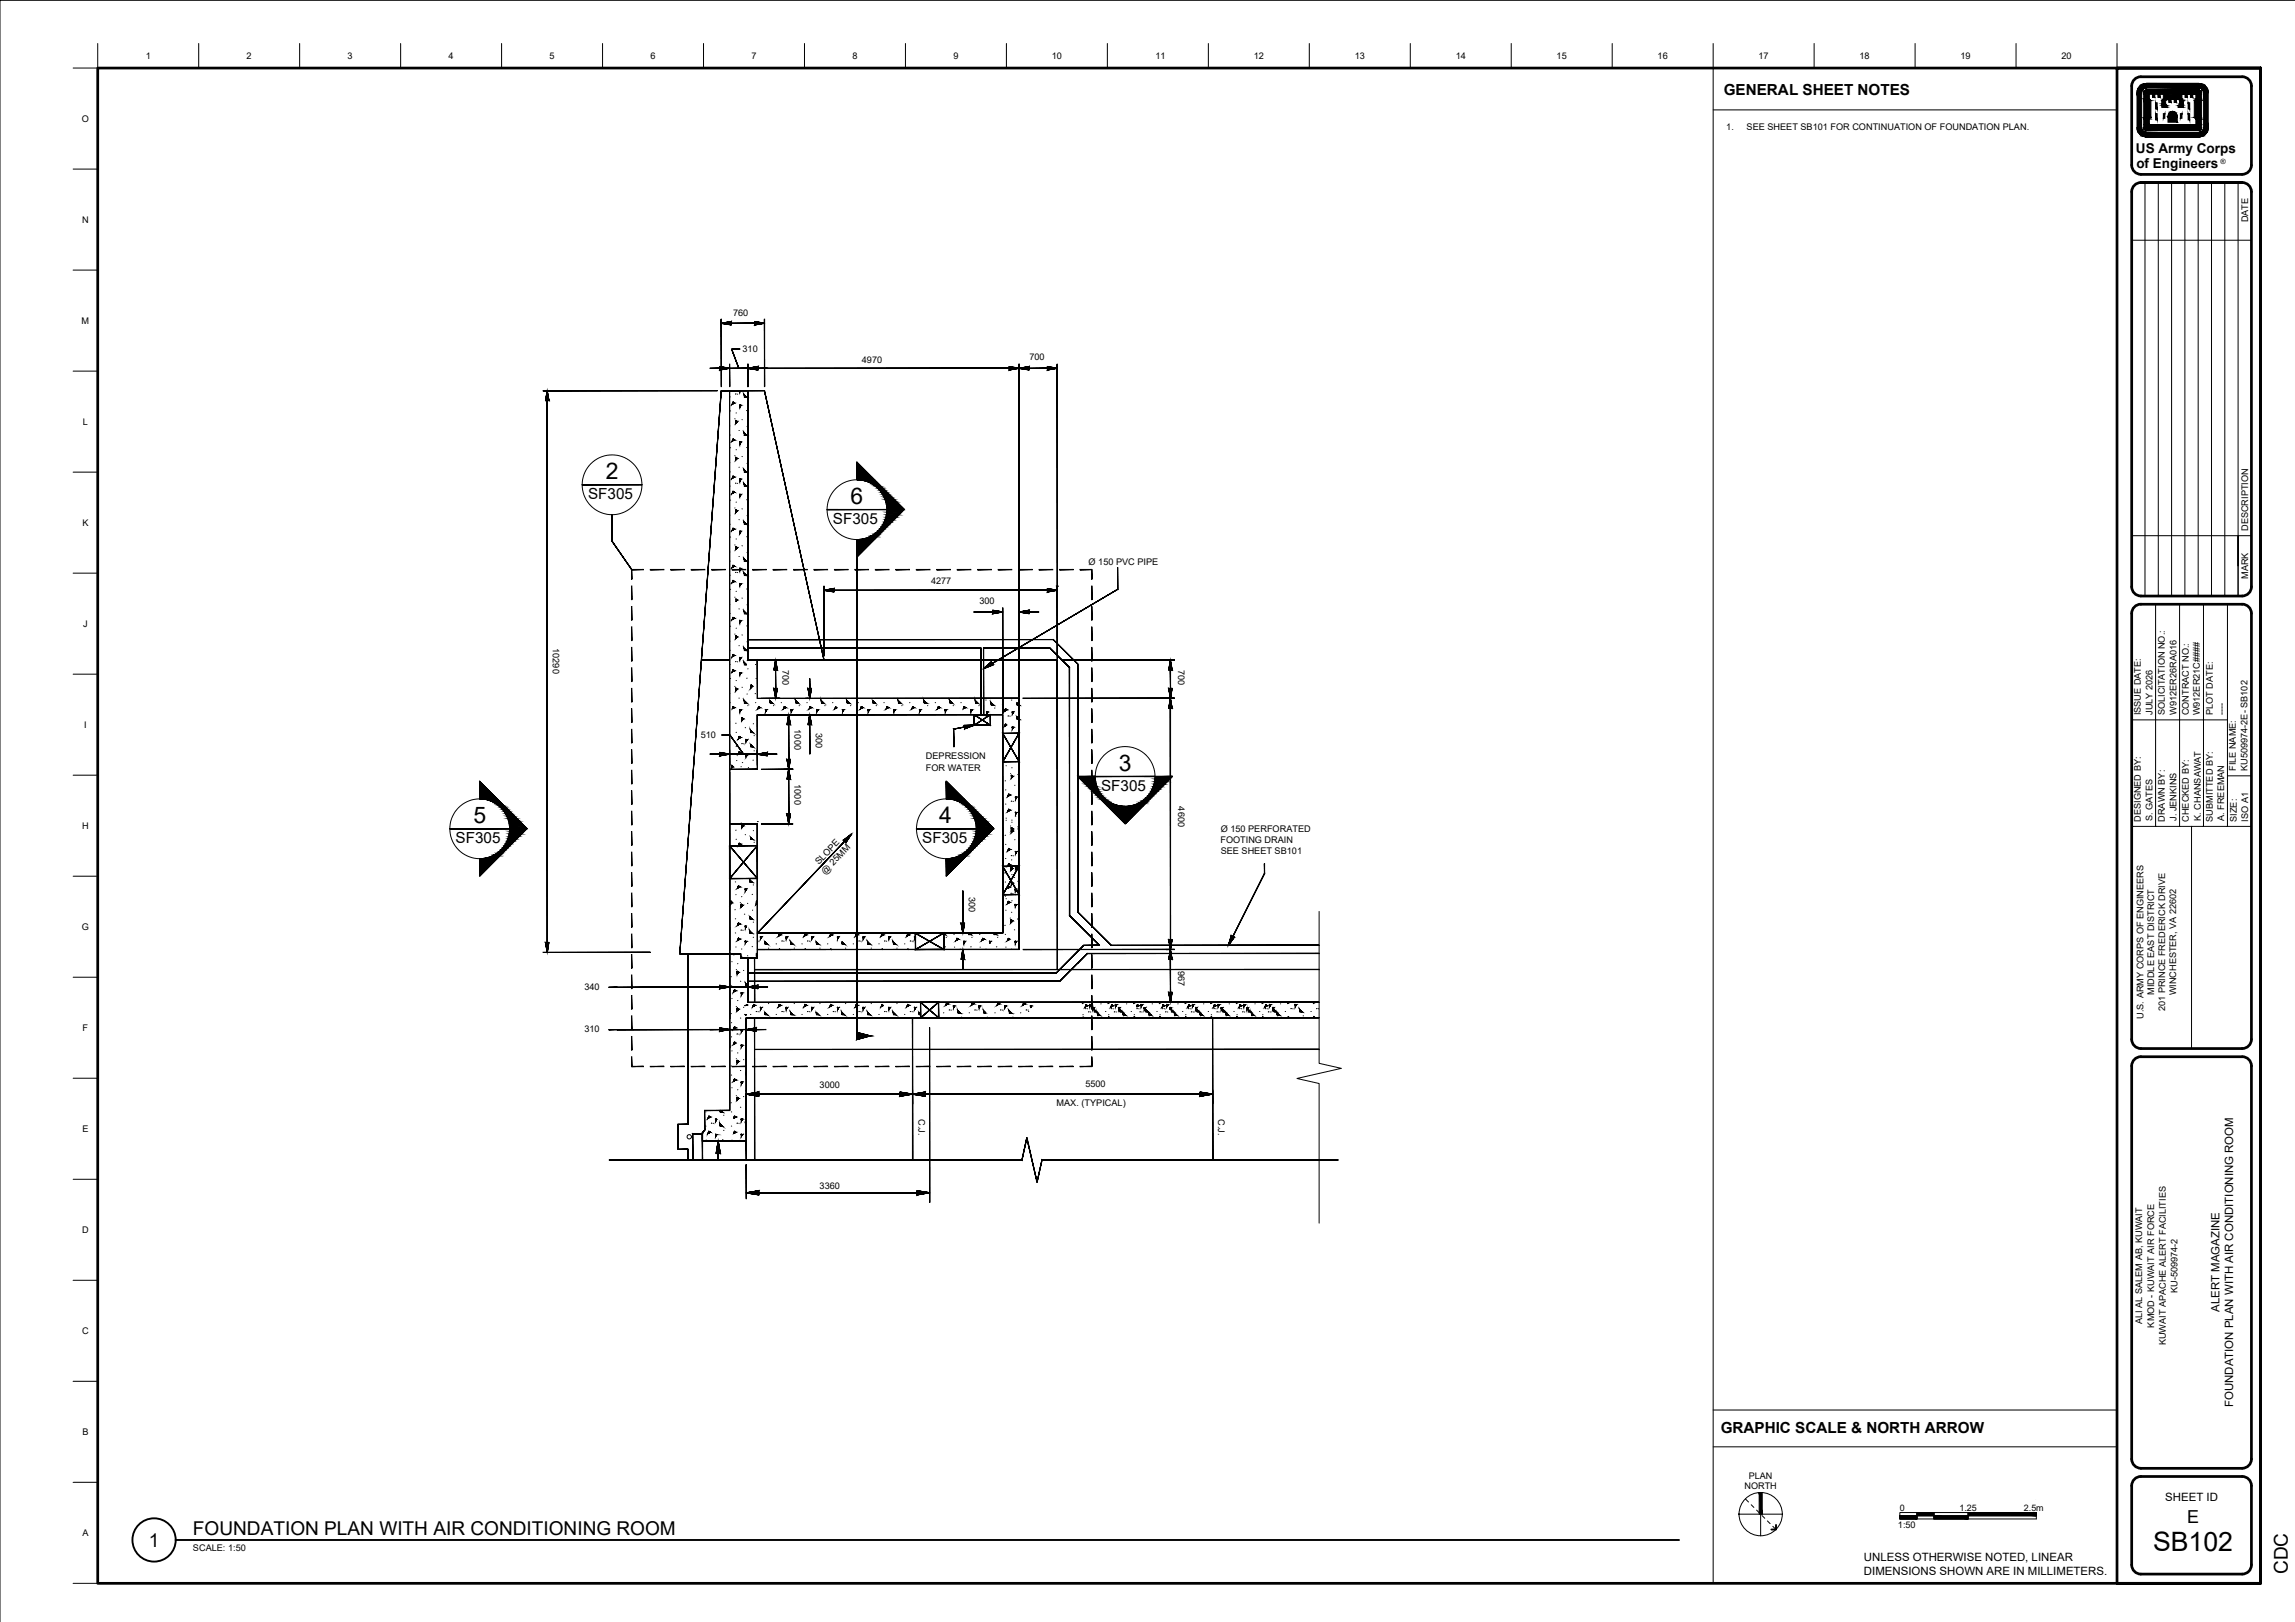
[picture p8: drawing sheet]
<svg xmlns="http://www.w3.org/2000/svg" width="841mm" height="594mm" viewBox="0 0 841 594" stroke-linecap="round" stroke-linejoin="round" font-family="sans-serif">
<defs><g id="words">
<text font-size="9.8" x="789" y="567.9">SB102</text>
<g font-size="8.4">
<text x="222" y="175.4">2</text>
<text x="311.7" y="184.5">6</text>
<text x="410" y="282.2">3</text>
<text x="173.5" y="301.4">5</text>
<text x="344.1" y="301.4">4</text>
</g>
<g font-size="7">
<text x="70.7" y="562.3">FOUNDATION PLAN WITH AIR CONDITIONING ROOM</text>
<text x="54.5" y="566.5">1</text>
<text x="838.4" y="576.6" transform="rotate(-90 838.4 576.6)">CDC</text>
</g>
<text font-size="6.6" x="801.5" y="558">E</text>
<g font-size="5.6">
<text x="631.7" y="34.7">GENERAL SHEET NOTES</text>
<text x="215.5" y="182.7">SF305</text>
<text x="305.2" y="191.8">SF305</text>
<text x="403.5" y="289.6">SF305</text>
<text x="167" y="308.7">SF305</text>
<text x="338" y="308.7">SF305</text>
<text x="630.6" y="525">GRAPHIC SCALE &amp; NORTH ARROW</text>
</g>
<g font-size="5">
<text x="782.7" y="56.1">US Army Corps</text>
<text x="782.9" y="61.5">of Engineers</text>
</g>
<g font-size="4.2">
<text x="813.3" y="480.6" transform="rotate(-90 813.3 480.6)">ALERT MAGAZINE</text>
<text x="818.4" y="515.4" transform="rotate(-90 818.4 515.4)">FOUNDATION PLAN WITH AIR CONDITIONING ROOM</text>
<text x="793.5" y="549.7">SHEET ID</text>
<text x="683" y="571.7">UNLESS OTHERWISE NOTED, LINEAR</text>
<text x="683.1" y="576.8">DIMENSIONS SHOWN ARE IN MILLIMETERS.</text>
</g>
<g font-size="3.4">
<text x="53.4" y="21.6">1</text>
<text x="90.4" y="21.6">2</text>
<text x="127.4" y="21.6">3</text>
<text x="164.4" y="21.6">4</text>
<text x="201.4" y="21.6">5</text>
<text x="238.4" y="21.6">6</text>
<text x="275.4" y="21.6">7</text>
<text x="312.4" y="21.6">8</text>
<text x="349.4" y="21.6">9</text>
<text x="385.4" y="21.6">10</text>
<text x="423.4" y="21.6">11</text>
<text x="459.4" y="21.6">12</text>
<text x="496.4" y="21.6">13</text>
<text x="533.4" y="21.6">14</text>
<text x="570.4" y="21.6">15</text>
<text x="607.4" y="21.6">16</text>
<text x="644.4" y="21.6">17</text>
<text x="681.4" y="21.6">18</text>
<text x="718.4" y="21.6">19</text>
<text x="755.4" y="21.6">20</text>
<text x="30" y="44.6">O</text>
<text x="632.6" y="47.7">1.</text>
<text x="640.1" y="47.7">SEE SHEET SB101 FOR CONTINUATION OF FOUNDATION PLAN.</text>
<text x="30.1" y="81.6">N</text>
<text x="823.8" y="81.5" transform="rotate(-90 823.8 81.5)">DATE</text>
<text x="29.9" y="118.6">M</text>
<text x="268.7" y="115.9">760</text>
<text x="272.1" y="128.9">310</text>
<text x="377.2" y="131.9">700</text>
<text x="315.8" y="132.9">4970</text>
<text x="30.4" y="155.6">L</text>
<text x="30.2" y="192.6">K</text>
<text x="823.8" y="194.5" transform="rotate(-90 823.8 194.5)">DESCRIPTION</text>
<text x="398.9" y="206.8">Ø 150 PVC PIPE</text>
<text x="341.2" y="214">4277</text>
<text x="823.8" y="212.1" transform="rotate(-90 823.8 212.1)">MARK</text>
<text x="358.9" y="221.3">300</text>
<text x="30.5" y="229.6">J</text>
<text x="202.6" y="237.4" transform="rotate(90 202.6 237.4)">10290</text>
<text x="286.8" y="245.3" transform="rotate(90 286.8 245.3)">700</text>
<text x="431.8" y="245.3" transform="rotate(90 431.8 245.3)">700</text>
<text x="784.6" y="262" transform="rotate(-90 784.6 262)">ISSUE DATE:</text>
<text x="788.8" y="261.9" transform="rotate(-90 788.8 261.9)">JULY 2026</text>
<text x="793.3" y="262" transform="rotate(-90 793.3 262)">SOLICITATION NO.:</text>
<text x="797.6" y="261.8" transform="rotate(-90 797.6 261.8)">W912ER26RA016</text>
<text x="802.1" y="262" transform="rotate(-90 802.1 262)">CONTRACT NO.:</text>
<text x="806.2" y="262.1" transform="rotate(-90 806.2 262.1)">W912ER21C####</text>
<text x="810.9" y="261.9" transform="rotate(-90 810.9 261.9)">PLOT DATE:</text>
<text x="815.2" y="261.9" transform="rotate(-90 815.2 261.9)">----</text>
<text x="30.8" y="266.6">I</text>
<text x="291.2" y="267.1" transform="rotate(90 291.2 267.1)">1000</text>
<text x="298.9" y="268.5" transform="rotate(90 298.9 268.5)">300</text>
<text x="256.8" y="270.2">510</text>
<text x="339.3" y="278.2">DEPRESSION</text>
<text x="291.2" y="287.2" transform="rotate(90 291.2 287.2)">1000</text>
<text x="339.3" y="282.2">FOR WATER</text>
<text x="819.3" y="282.4" transform="rotate(-90 819.3 282.4)">FILE NAME:</text>
<text x="823.7" y="282.4" transform="rotate(-90 823.7 282.4)">KU509974-2E- SB102</text>
<text x="431.8" y="295.4" transform="rotate(90 431.8 295.4)">4600</text>
<text x="30.1" y="303.6">H</text>
<text x="447.4" y="304.7">Ø 150 PERFORATED</text>
<text x="784.6" y="301" transform="rotate(-90 784.6 301)">DESIGNED BY:</text>
<text x="788.8" y="300.8" transform="rotate(-90 788.8 300.8)">S. GATES</text>
<text x="793.3" y="301" transform="rotate(-90 793.3 301)">DRAWN BY:</text>
<text x="797.6" y="300.7" transform="rotate(-90 797.6 300.7)">J. JENKINS</text>
<text x="802.1" y="301" transform="rotate(-90 802.1 301)">CHECKED BY:</text>
<text x="806.5" y="300.6" transform="rotate(-90 806.5 300.6)">K. CHANSAWAT</text>
<text x="810.9" y="301" transform="rotate(-90 810.9 301)">SUBMITTED BY:</text>
<text x="815.1" y="300.7" transform="rotate(-90 815.1 300.7)">A. FREEMAN</text>
<text x="819.7" y="301" transform="rotate(-90 819.7 301)">SIZE:</text>
<text x="823.9" y="300.9" transform="rotate(-90 823.9 300.9)">ISO A1</text>
<text x="447.2" y="308.8">FOOTING DRAIN</text>
<text x="300.2" y="316.8" transform="rotate(-46 300.2 316.8)">SLOPE</text>
<text x="447.4" y="312.8">SEE SHEET SB101</text>
<text x="302.4" y="320.3" transform="rotate(-46 302.4 320.3)">@ 25MM</text>
<text x="355" y="328.5" transform="rotate(90 355 328.5)">300</text>
<text x="30" y="340.6">G</text>
<text x="431.8" y="355.6" transform="rotate(90 431.8 355.6)">967</text>
<text x="214.2" y="362.7">340</text>
<text x="789.4" y="364.4" transform="rotate(-90 789.4 364.4)">MIDDLE EAST DISTRICT</text>
<text x="797.5" y="364.6" transform="rotate(-90 797.5 364.6)">WINCHESTER, VA 22602</text>
<text x="793.4" y="370.3" transform="rotate(-90 793.4 370.3)">201 PRINCE FREDERICK DRIVE</text>
<text x="30.3" y="377.6">F</text>
<text x="214.2" y="378">310</text>
<text x="785.5" y="373.2" transform="rotate(-90 785.5 373.2)">U.S. ARMY CORPS OF ENGINEERS</text>
<text x="300.4" y="398.6">3000</text>
<text x="397.7" y="398.1">5500</text>
<text x="387.2" y="405">MAX. (TYPICAL)</text>
<text x="336.5" y="410" transform="rotate(90 336.5 410)">C.J.</text>
<text x="446.5" y="410" transform="rotate(90 446.5 410)">C.J.</text>
<text x="30.2" y="414.6">E</text>
<text x="300.4" y="435.4">3360</text>
<text x="30.1" y="451.6">D</text>
<text x="798" y="473.6" transform="rotate(-90 798 473.6)">KU-509974-2</text>
<text x="785" y="484.9" transform="rotate(-90 785 484.9)">ALI AL SALEM AB, KUWAIT</text>
<text x="30.1" y="488.6">C</text>
<text x="789.4" y="486.2" transform="rotate(-90 789.4 486.2)">KMOD - KUWAIT AIR FORCE</text>
<text x="793.7" y="492.8" transform="rotate(-90 793.7 492.8)">KUWAIT APACHE ALERT FACILITIES</text>
<text x="30.2" y="525.6">B</text>
<text x="30.2" y="562.6">A</text>
<text x="695.5" y="559.6">1:50</text>
<text x="70.7" y="568.1">SCALE: 1:50</text>
</g>
<g font-size="3.3">
<text x="639.3" y="545.5">NORTH</text>
<text x="640.9" y="541.9">PLAN</text>
<text x="696.2" y="553.3">0</text>
<text x="718" y="553.4">1.25</text>
<text x="741.7" y="553.3">2.5m</text>
</g>
<text font-size="2.6" x="813.7" y="59.9">®</text>
</g></defs>
<g fill="#000" stroke="#000" stroke-width=".37">
<path d="M786.5 30.6h19.3zM200.5 143.1l.6 3.6h-1.2zM314 169.3l6.4 6.4h-6.4zM315 197.6h5.4zM283.6 252.2h1.2l-.6 3.6zM284.2 241.8l.6 3.6h-1.2zM296.1 252.2h1.2l-.6 3.6zM428.3 252.2h1.2l-.6 3.6zM428.9 255.8l.6 3.6h-1.2zM428.9 241.8l.6 3.6h-1.2zM288.4 278.2h1.2l-.6 3.6zM289 261.8l.6 3.6h-1.2z"/>
<path d="M296.7 261.8l.6 3.6h-1.2zM288.4 298.2h1.2l-.6 3.6zM289 281.8l.6 3.6h-1.2zM406 295.4h12.7l-1.7 1.6zM176.7 314.5h5.4zM347.7 314.5h5.4zM352.2 338.2h1.2l-.6 3.6zM199.9 345.2h1.2l-.6 3.6zM352.8 347.8l.6 3.6h-1.2zM428.3 344.2h1.2l-.6 3.6zM428.9 347.8l.6 3.6h-1.2zM428.3 363.5h1.2l-.6 3.6z"/>
<path d="M263.2 417.9l.7 4.6h-1.5zM644.7 546.7h1.1z"/>
<path d="M783.1 34h1.7zM783.1 34h1.7z"/>
<path d="M783.6 32.3h2.9zM783.6 32.3h2.9z"/>
<path d="M783.1 34l1.7 12.7v-12.7zM783.1 34l1.7 12.7h-1.7z"/>
<path d="M783.1 33.7l1.7 .3 .1-.3zM783.1 33.7l1.7 .3h-1.7z"/>
<path d="M783.2 33.4h1.7zM783.2 33.4h1.7z"/>
<path d="M783.2 33.4l1.7 .3v-.3zM783.2 33.4l1.7 .3h-1.8z"/>
<path d="M783.2 33.1l1.7 .3 .2-.3zM783.2 33.1l1.7 .3h-1.7z"/>
<path d="M783.3 32.9l1.8 .2 .1-.2zM783.3 32.9l1.8 .2h-1.9z"/>
<path d="M783.3 32.9h1.9zM783.3 32.9h1.9z"/>
<path d="M783.4 32.7l1.8 .2 .2-.2zM783.4 32.7l1.8 .2h-1.9z"/>
<path d="M785.6 34h21.2zM785.6 34h21.2z"/>
<path d="M783.5 32.5h2.2zM783.5 32.5l1.9 .2z"/>
<path d="M783.5 32.4h2.3zM783.5 32.4l2.2 .1z"/>
<path d="M783.5 32.4h2.4zM783.5 32.4h2.3z"/>
<path d="M783.6 32.3h2.6zM783.6 32.3l2.3 .1z"/>
<path d="M783.6 32.3h2.9zM783.6 32.3h2.6z"/>
<path d="M785.6 34.5l2.1 1.7v-1.7zM785.6 34.5l2.1 1.7h-2.1z"/>
<path d="M785.6 36.2l2.6 .6-.5-.6zM785.6 36.2l2.6 .6h-2.6z"/>
<path d="M785.6 36.8l2.6 6.2v-6.2zM785.6 36.8l2.6 6.2h-2.6z"/>
<path d="M788.8 34.5l.8 1.2v-1.2zM788.8 34.5l.8 1.2h-.8z"/>
<path d="M789.9 37.6l.6 2.3h-.6zM789.9 37.6l.6 2.3v-2.3z"/>
<path d="M790.8 34.5l.8 1.2v-1.2zM790.8 34.5l.8 1.2h-.8z"/>
<path d="M792.6 36.4l1 .4v-.4zM792.2 36.8l.4-.4 1 .4z"/>
<path d="M792.2 36.8l1.4 1.3v-1.3zM792.2 36.8l1.4 1.3h-1.4z"/>
<path d="M792.2 38.1l2 .6-.6-.6zM792.2 38.1l2 .6h-2z"/>
<path d="M792.2 38.7l2 .7v-.7zM792.2 38.7l2 .7h-2z"/>
<path d="M794.8 36.4l.8 1.1v-1.1zM794.8 36.4l.8 1.1h-.8z"/>
<path d="M796.7 36.4l.9 1.1v-1.1zM796.7 36.4l.9 1.1h-.9z"/>
<path d="M792.8 34.5l6.8 1.7v-1.7zM792.8 34.5l6.8 1.7h-6.8z"/>
<path d="M792.8 36.2l6.9 .2zM792.8 36.2l6.9 .2h-7.1z"/>
<path d="M798.7 36.4l1.4 .4-.4-.4zM798.7 36.4l1.4 .4h-1.4z"/>
<path d="M798.7 36.8l1.4 1.3v-1.3zM798.7 36.8l1.4 1.3h-1.4z"/>
<path d="M798.7 38.1l1.4 .6v-.6zM798.7 38.1l1.4 .6h-1.9z"/>
<path d="M798.2 38.7l1.9 .7v-.7zM798.2 38.7l1.9 .7h-1.9z"/>
<path d="M800.7 34.5l.9 1.2v-1.2zM800.7 34.5l.9 1.2h-.9z"/>
<path d="M801.9 37.6l.5 2.3h-.5zM801.9 37.6l.5 2.3v-2.3z"/>
<path d="M802.7 34.5l.9 1.2v-1.2zM802.7 34.5l.9 1.2h-.9z"/>
<path d="M805.8 32.3h3zM805.8 32.3h3z"/>
<path d="M786.5 33h19.5zM786.4 33h19.6z"/>
<path d="M786.5 30.6h19.9zM786 30.6h20.4z"/>
<path d="M786.4 33h19.6zM786.3 33h19.7z"/>
<path d="M786.3 33l19.9 .1zM786.2 33.1h20z"/>
<path d="M786.2 33.1h20zM786.2 33.1h20z"/>
<path d="M786.2 33.1h20.1zM786 33.1h20.3z"/>
<path d="M786 33.1l20.4 .1zM786 33.1l20.4 .1z"/>
<path d="M786 30.6l20.9 .1zM785.5 30.7h21.4z"/>
<path d="M786 33.2h20.4zM785.9 33.2h20.5z"/>
<path d="M785.9 33.2l20.6 .1zM785.9 33.3h20.6z"/>
<path d="M785.9 33.3l20.7 .1zM785.9 33.3l20.7 .1z"/>
<path d="M785.8 33.4h20.8zM785.8 33.4h20.8z"/>
<path d="M785.7 33.4l20.9 .1zM785.7 33.4l20.9 .1z"/>
<path d="M785.7 33.5l21 .1zM785.7 33.5l21 .1z"/>
<path d="M785.6 33.6h21.1zM785.6 33.6h21.1z"/>
<path d="M785.6 33.6l21.2 .2zM785.6 33.6l21.2 .2z"/>
<path d="M785.6 33.8h21.2zM785.6 33.8h21.2z"/>
<path d="M785.6 33.8l21.2 .2zM785.6 33.8l21.2 .2z"/>
<path d="M785.6 34l21.2 .5v-.5zM785.6 34l21.2 .5h-21.2z"/>
<path d="M804.7 34.5l2.1 1.7v-1.7zM804.7 34.5l2.1 1.7h-2.1z"/>
<path d="M804.7 36.2l2.1 .6v-.6zM804.1 36.8l.6-.6 2.1 .6z"/>
<path d="M804.1 36.8l2.7 6.2v-6.2zM804.1 36.8l2.7 6.2h-2.7z"/>
<path d="M785.5 30.7l21.9 .2-.5-.2zM785 30.9l.5-.2 21.9 .2z"/>
<path d="M785 30.9l22.8 .3-.4-.3zM784.5 31.2l.5-.3 22.8 .3z"/>
<path d="M807.5 34h1.7zM807.5 34h1.7z"/>
<path d="M784.5 31.2l23.7 .4-.4-.4zM784.1 31.6l.4-.4 23.7 .4z"/>
<path d="M784.1 31.6l24.5 .4-.4-.4zM784.1 31.6l24.5 .4h-24.8z"/>
<path d="M783.8 32l25 .3-.2-.3zM783.8 32l25 .3h-25.2z"/>
<path d="M805.8 32.3h3zM805.8 32.3h3z"/>
<path d="M806.1 32.3l2.7 .1zM806.1 32.3l2.7 .1z"/>
<path d="M806.4 32.4h2.5zM806.4 32.4h2.5z"/>
<path d="M806.5 32.4l2.4 .1zM806.5 32.4l2.4 .1z"/>
<path d="M806.7 32.5l2.3 .2zM806.7 32.5l2.3 .2z"/>
<path d="M806.9 32.7l2.2 .2-.1-.2zM806.9 32.7l2.2 .2h-2z"/>
<path d="M807.1 32.9h2zM807.1 32.9h2z"/>
<path d="M807.2 32.9l1.9 .2v-.2zM807.2 32.9l1.9 .2z"/>
<path d="M807.3 33.1l1.9 .3-.1-.3zM807.3 33.1l1.9 .3h-1.8z"/>
<path d="M807.4 33.4h1.8zM807.4 33.4h1.8z"/>
<path d="M807.4 33.4l1.8 .3v-.3zM807.4 33.4l1.8 .3h-1.7z"/>
<path d="M807.5 33.7l1.7 .3v-.3zM807.5 33.7l1.7 .3h-1.7z"/>
<path d="M807.5 34l1.7 12.7v-12.7zM807.5 34l1.7 12.7h-1.7z"/>
<path d="M783.6 48.4h2.9zM783.6 48.4h2.9z"/>
<path d="M783.1 46.7l1.7 .1zM783.1 46.7l1.7 .1z"/>
<path d="M783.1 46.8l1.8 .2-.1-.2zM783.1 46.8l1.8 .2h-1.8z"/>
<path d="M783.1 47l1.8 .3v-.3zM783.1 47l1.8 .3h-1.7z"/>
<path d="M783.2 47.3h1.7zM783.2 47.3h1.7z"/>
<path d="M783.2 47.3l1.9 .3-.2-.3zM783.2 47.3l1.9 .3h-1.9z"/>
<path d="M783.2 47.6l2 .2zM783.2 47.6l2 .2h-1.9z"/>
<path d="M783.3 47.8h1.9zM783.3 47.8h1.9z"/>
<path d="M783.3 47.8l2.1 .2-.2-.2zM783.3 47.8l2.1 .2h-2z"/>
<path d="M783.4 48l2.3 .2zM783.4 48l2.3 .2z"/>
<path d="M783.5 48.2l2.3 .1zM783.5 48.2l2.3 .1z"/>
<path d="M783.5 48.3h2.4zM783.5 48.3h2.4z"/>
<path d="M783.5 48.3l2.7 .1zM783.5 48.3l2.7 .1z"/>
<path d="M783.6 48.4h2.9zM783.6 48.4h2.9z"/>
<path d="M785.6 43.6l2.1 2v-2zM785.6 43.6l2.1 2h-2.1z"/>
<path d="M785.6 43l2.1 .6 .5-.6zM785.6 43l2.1 .6h-2.1z"/>
<path d="M789.9 41.6l.6 2.3h-.6zM789.9 41.6l.6 2.3v-2.3z"/>
<path d="M792.8 41.6v1.7l.5-1.7zM793.3 41.6v1.7h-.5z"/>
<path d="M796 40.8l.6 .1zM795.7 40.9h.9z"/>
<path d="M795.7 40.9l1.2 .1zM795.4 41h1.5z"/>
<path d="M795.4 41l1.8 .2zM795.1 41.2l.3-.2 1.8 .2z"/>
<path d="M795.1 41.2l2.3 .3-.2-.3zM795.1 41.2l2.3 .3h-2.5z"/>
<path d="M794.9 41.5l2.7 .3-.2-.3zM794.9 41.5l2.7 .3h-2.9z"/>
<path d="M794.7 41.8l3.1 .3-.2-.3zM794.7 41.8l3.1 .3h-3.2z"/>
<path d="M794.6 42.1l3.3 .4-.1-.4zM794.6 42.1l3.3 .4h-3.4z"/>
<path d="M794.5 42.5l3.4 .3v-.3zM794.5 42.5l3.4 .3h-3.4zM794.5 42.8h3.4zM794.5 42.8h3.4z"/>
<path d="M794.5 42.8l3.4 2v-2zM794.5 42.8l3.4 2h-3.4z"/>
<path d="M799 41.6v1.7l.6-1.7zM799.6 41.6v1.7h-.6z"/>
<path d="M801.9 41.6l.5 2.3h-.5zM801.9 41.6l.5 2.3v-2.3z"/>
<path d="M805.8 48.4h3zM805.8 48.4h3z"/>
<path d="M786.4 47.7h19.6zM786.4 47.7h19.4z"/>
<path d="M786.3 47.7h19.7zM786.3 47.7h19.7z"/>
<path d="M786.2 47.6h20zM786.2 47.6l19.8 .1z"/>
<path d="M786.2 47.6h20zM786.2 47.6h20z"/>
<path d="M786 47.6h20.3zM786 47.6h20.2z"/>
<path d="M786 47.5h20.4zM786 47.5l20.3 .1z"/>
<path d="M786 50.1h20.4zM786 50.1h19.9z"/>
<path d="M785.9 47.5h20.5zM785.9 47.5h20.5z"/>
<path d="M785.9 47.4h20.6zM785.9 47.4l20.5 .1z"/>
<path d="M785.8 47.4h20.8zM785.8 47.4h20.7z"/>
<path d="M785.7 47.3h20.9zM785.7 47.3l20.9 .1z"/>
<path d="M785.7 47.2h20.9zM785.7 47.2l20.9 .1z"/>
<path d="M785.6 47.1h21.1zM785.6 47.1l21 .1z"/>
<path d="M785.6 47.1h21.1zM785.6 47.1h21.1z"/>
<path d="M785.6 46.9h21.2zM785.6 46.9h21.2z"/>
<path d="M785.6 46.9h21.2zM785.6 46.9l21.1 .2z"/>
<path d="M804.1 43l2.7 .6v-.6zM804.1 43l2.7 .6h-2.1z"/>
<path d="M804.7 43.6l2.1 2v-2zM804.7 43.6l2.1 2h-2.1z"/>
<path d="M785.6 45.6l21.2 1.1v-1.1zM785.6 45.6l21.2 1.1h-21.2z"/>
<path d="M785.6 46.7l21.2 .1zM785.6 46.7l21.2 .1z"/>
<path d="M785.6 46.8h21.2zM785.6 46.8l21.2 .1z"/>
<path d="M785.5 50h21.4zM785.5 50l20.9 .1z"/>
<path d="M785 49.8l21.9 .2 .5-.2zM785 49.8l21.9 .2h-21.4z"/>
<path d="M784.5 49.5l22.9 .3 .4-.3zM784.5 49.5l22.9 .3h-22.4z"/>
<path d="M784.1 49.1l23.7 .4 .4-.4zM784.1 49.1l23.7 .4h-23.3z"/>
<path d="M783.8 48.7l24.4 .4 .4-.4zM783.8 48.7l24.4 .4h-24.1z"/>
<path d="M783.6 48.4l25 .3 .2-.3zM783.6 48.4l25 .3h-24.8z"/>
<path d="M806.2 48.4h2.6zM805.8 48.4h3z"/>
<path d="M806.5 48.3h2.3zM806.2 48.4h2.6z"/>
<path d="M806.5 48.3h2.4zM806.5 48.3h2.3z"/>
<path d="M806.8 48.1h2.1zM806.5 48.3h2.4z"/>
<path d="M807 47.9l1.9 .2 .1-.2zM806.8 48.1l.2-.2 1.9 .2z"/>
<path d="M807.1 47.8h2zM807.1 47.8l1.9 .1h-2z"/>
<path d="M807.2 47.7h1.9zM807.2 47.7l1.9 .1z"/>
<path d="M807.4 47.4l1.7 .3 .1-.3zM807.4 47.4l1.7 .3h-1.9z"/>
<path d="M807.5 47.1l1.7 .2v-.2zM807.5 47.1l1.7 .2h-1.8z"/>
<path d="M807.4 47.3h1.8zM807.4 47.3l1.8 .1z"/>
<path d="M807.5 46.7l1.7 .1zM807.5 46.7l1.7 .1z"/>
<path d="M807.5 46.8l1.7 .3v-.3zM807.5 46.8l1.7 .3h-1.7z"/>
<path d="M264.3 118.4l3.7-.7zM264.3 118.4l3.7-.7zM268 117.7v1.3zM267.9 117.8l.1 1.2z"/>
<path d="M264.3 118.4l3.6 .6zM264.3 118.4l3.6 .5z"/>
<path d="M267.9 118.4h8.7zM267.9 118.4h8.7z"/>
<path d="M264.3 118.4l3.6-.6v.6zM264.3 118.4l3.6 .6v-.6z"/>
<path d="M276.6 117.8l3.6 .6h-3.6zM276.6 118.4v.6l3.6-.6z"/>
<path d="M276.6 117.7l3.6 .7zM276.6 117.8l3.6 .6z"/>
<path d="M276.5 119l3.7-.6zM276.6 118.9l3.6-.5zM276.5 117.8v1.2zM276.5 117.8l.1 1.1z"/>
<path d="M260.2 134.8h3.6zM260.2 134.9l3.6-.1z"/>
<path d="M263.8 134.2l3.6 .6zM263.8 134.3l3.6 .6z"/>
<path d="M263.8 134.3l3.6 .6h-3.6zM263.8 134.9v.6l3.6-.6z"/>
<path d="M263.7 135.5l3.7-.7zM263.8 135.4l3.6-.6zM263.7 134.3v1.2zM263.7 134.3l.1 1.1z"/>
<path d="M267.4 134.8h6.7zM267.4 134.9l6.7-.1z"/>
<path d="M268.1 127.9l2.6 7zM268.1 127.9l2.7 7z"/>
<path d="M268.1 127.9l3-.1zM268.1 127.8h3z"/>
<path d="M274.1 134.8l3.6-.6zM274.1 134.9l3.6-.7zM277.7 134.2v1.3zM277.6 134.3l.1 1.2z"/>
<path d="M274.1 134.8l3.6-.6zM274.1 134.9l3.6-.7zM277.7 134.2v1.3zM277.6 134.3l.1 1.2z"/>
<path d="M274.1 134.9l3.6 .5zM274.1 134.8l3.6 .6z"/>
<path d="M274.1 134.9l3.6 .5zM274.1 134.8l3.6 .6z"/>
<path d="M277.7 134.8h92.2zM277.7 134.9l92.2-.1z"/>
<path d="M277.7 134.8h3.6zM277.7 134.9l3.6-.1z"/>
<path d="M274.1 134.9l3.6-.6v.6zM274.1 134.9l3.6 .6v-.6z"/>
<path d="M274.1 134.9l3.6-.6v.6zM274.1 134.9l3.6 .6v-.6z"/>
<path d="M369.9 134.2l3.6 .6zM369.8 134.3l3.7 .5z"/>
<path d="M369.9 134.3l3.6 .6h-3.6zM369.9 134.9v.6l3.6-.6z"/>
<path d="M373.4 134.8l3.7-.6zM373.5 134.9l3.6-.7zM377.1 134.2v1.3zM377 134.3l.1 1.2z"/>
<path d="M369.8 135.5l3.7-.6zM369.9 135.4l3.5-.6zM369.8 134.3v1.2zM369.8 134.3l.1 1.1z"/>
<path d="M373.4 134.9l3.7 .5zM373.5 134.8l3.6 .6z"/>
<path d="M377.1 134.8h6.8zM377.1 134.9l6.8-.1z"/>
<path d="M373.5 134.9l3.6-.6v.6zM373.5 134.9l3.6 .6v-.6z"/>
<path d="M383.9 134.2l3.6 .6zM383.9 134.3l3.6 .6z"/>
<path d="M383.9 134.3l3.6 .6h-3.6zM383.9 134.9v.6l3.6-.6z"/>
<path d="M383.8 135.5l3.7-.7zM383.9 135.4l3.6-.6zM383.8 134.3v1.2zM383.8 134.3l.1 1.1z"/>
<path d="M200.5 143.1l-.5 3.6zM200.5 143.1l-.5 3.6z"/>
<path d="M200.5 143.1l.7 3.6zM200.5 143.1l.7 3.6zM199.9 146.7h1.3zM199.9 146.7h1.2z"/>
<path d="M199 143.1h63.8zM199 143.1h63.8z"/>
<path d="M264.3 116.9l.1 24.7zM264.3 116.9l.1 24.7z"/>
<path d="M267.3 133.4l.1 8.2zM267.3 133.4l.1 8.2z"/>
<path d="M267.4 143.1h6.7zM267.4 143.1h6.7z"/>
<path d="M268.6 147.2l-.2 .8zM268.6 147.2l-.3 .9zM268.4 148l.7-.3zM268.3 148.1l.9-.4zM268.6 147.3l.6 .4zM268.6 147.3l.6 .4z"/>
<path d="M269.6 154l.7 .4zM269.6 154l.7 .4zM270.2 154.4l-.6 .6zM269.7 154.9l.5-.5zM269.6 154v1zM269.6 154l.1 .9z"/>
<path d="M271.1 148.4l.1 .6zM271.1 148.4l.1 .7zM271.5 148.5l-.3 .6zM271.5 148.5l-.3 .6zM271.1 148.4l.5 .1zM271.1 148.4l.5 .1z"/>
<path d="M271.1 143.1l.1 .3zM271.1 143.1l.1 .4zM271.4 143.1l-.2 .4zM271.4 143.1l-.2 .4z"/>
<path d="M272.8 159.4h.4zM272.8 159.4h.4z"/>
<path d="M272.8 145.4h.7zM272.8 145.4l.8 .1zM272.8 144.7l.8 .8zM272.7 144.5l.9 1zM272.7 144.5l.2 .9zM272.7 144.5l.2 .9z"/>
<path d="M272.8 158.7l.3 .4zM272.7 158.5l.5 .5zM272.7 158.5l.2 .9zM272.7 158.5l.2 .9z"/>
<path d="M273.2 159.4h.3zM273.1 159.4h.5zM273.2 159l.4 .4zM273.2 159l.4 .4z"/>
<path d="M274 133.4l.1 8.2zM274 133.4l.1 8.2z"/>
<path d="M274 133.4l.1 8.2zM274 133.4l.1 8.2z"/>
<path d="M274 143.1l.1 98.6zM274 143.1v98.7zM274 241.8l3.6-.1zM274 241.8l3.6-.1zM277.6 241.7v14.1zM277.5 241.8l.1 14z"/>
<path d="M280.1 116.9l.1 24.7zM280.1 116.9l.1 24.7z"/>
<path d="M264.3 143.1h15.9zM264.3 143.1h15.9z"/>
<path d="M280.1 143.1l21.9 98.7zM280.1 143.1l21.8 98.7z"/>
<path d="M213.3 177.5h22zM213.3 177.6l22-.1z"/>
<path d="M268.6 160.8l-.2 .7zM268.6 160.8l-.3 .8zM268.4 161.5l.7-.4zM268.3 161.6l.9-.4zM268.6 160.8l.6 .4zM268.6 160.8l.6 .4z"/>
<path d="M268.6 174.4l-.2 .7zM268.6 174.4l-.3 .8zM268.4 175.1l.7-.4zM268.3 175.2l.9-.5zM268.6 174.4l.6 .3zM268.6 174.4l.6 .3z"/>
<path d="M268.6 179.9l-.2 .8zM268.6 179.9l-.3 .9zM268.4 180.7l.7-.4zM268.3 180.8l.9-.5zM268.6 180l.6 .3zM268.6 180l.6 .3z"/>
<path d="M269.6 167.5l.7 .4zM269.6 167.5l.7 .4zM270.2 167.9l-.6 .6zM269.7 168.4l.5-.5zM269.6 167.5v1zM269.6 167.5l.1 .9z"/>
<path d="M271.1 161.9l.1 .6zM271.1 161.9l.1 .8zM271.5 162l-.3 .7zM271.5 162l-.3 .7zM271.1 161.9l.5 .1zM271.1 161.8l.5 .2z"/>
<path d="M271.1 175.5l.1 .6zM271.1 175.5l.1 .7zM271.5 175.6l-.3 .6zM271.5 175.6l-.3 .6zM271.1 175.5h.5zM271.1 175.4l.5 .1z"/>
<path d="M272.8 172.9h.7zM272.8 172.9h.8zM272.8 172.2l.8 .7zM272.7 172l.9 .9zM272.7 172l.2 .9zM272.7 172l.1 .9z"/>
<path d="M272.8 178l.7 .1zM272.8 178.1l.8 .1zM272.8 177.4l.8 .8zM272.7 177.2l.9 1zM272.7 177.2l.2 .9zM272.7 177.2l.1 .9z"/>
<path d="M314 169.3l.1 6.4zM314 169.3l.1 6.4z"/>
<path d="M314 175.7l6.5 .1zM314 175.7l6.5 .1z"/>
<path d="M315 175.8l5.6 .1zM315 175.8l5.6 .1z"/>
<path d="M315.9 175.9l4.9 .2-.2-.2zM315.9 175.9l4.9 .2z"/>
<path d="M316.9 176.1l4.2 .3-.3-.3zM316.9 176.1l4.2 .3h-3.3z"/>
<path d="M317.8 176.4l3.6 .3-.3-.3zM317.8 176.4l3.6 .3h-2.7z"/>
<path d="M318.7 176.7l3.2 .5-.5-.5zM318.7 176.7l3.2 .5h-2.4z"/>
<path d="M319.5 177.2l2.9 .5-.5-.5zM319.5 177.2l2.9 .5h-2.1z"/>
<path d="M320.3 177.7l2.7 .6-.6-.6zM320.3 177.7l2.7 .6h-1.9z"/>
<path d="M321.1 178.3l2.5 .6-.6-.6zM321.1 178.3l2.5 .6h-1.8z"/>
<path d="M321.8 178.9l2.5 .7-.7-.7zM321.8 178.9l2.5 .7h-1.9z"/>
<path d="M322.4 179.6l2.7 .8-.8-.8zM322.4 179.6l2.7 .8h-2.1z"/>
<path d="M224.2 188.5l.1 9.7zM224.2 188.5l.1 9.7z"/>
<path d="M268.6 193.5l-.2 .7zM268.6 193.5l-.3 .8zM268.4 194.2l.7-.4zM268.3 194.3l.9-.5zM268.6 193.5l.6 .3zM268.6 193.5l.6 .3z"/>
<path d="M269.6 186.6l.7 .5zM269.6 186.7l.7 .4zM270.2 187.1l-.6 .6zM269.7 187.6l.5-.5zM269.6 186.7v1zM269.6 186.7l.1 .9z"/>
<path d="M271.1 194.5l.1 .5zM271.1 194.5l.1 .5z"/>
<path d="M271.1 181.1l.1 .5zM271.1 181.1l.1 .7zM271.5 181.2l-.3 .6zM271.5 181.2l-.3 .6zM271.1 181.1h.5zM271.1 181l.5 .1z"/>
<path d="M271.1 195l.1 .2zM271.1 195l.1 .3zM271.5 194.7l-.3 .6zM271.5 194.7l-.3 .6zM271.2 194.6h.4zM271.2 194.5l.4 .1z"/>
<path d="M272.8 192l.7 .1zM272.8 192.1h.8zM272.8 191.4l.8 .7zM272.7 191.2l.9 .9zM272.7 191.2l.2 .9zM272.7 191.2l.2 .9z"/>
<path d="M303 186.6h22zM303 186.7l22-.1z"/>
<path d="M314 197.6l.1 6.3zM314 197.6l.1 6.3z"/>
<path d="M314 197.6h6.3zM314 197.6h6.3l-6.3 6.3z"/>
<path d="M315.9 197.5h4.6zM315 197.6h5.4z"/>
<path d="M316.9 197.2l3.6 .3 .2-.3zM315.9 197.5l1-.3 3.6 .3z"/>
<path d="M317.8 197l2.9 .2 .3-.2zM316.9 197.2l.9-.2 2.9 .2z"/>
<path d="M318.7 196.6l2.3 .4 .4-.4zM317.8 197l.9-.4 2.3 .4z"/>
<path d="M319.5 196.2l1.9 .4 .4-.4zM318.7 196.6l.8-.4 1.9 .4z"/>
<path d="M320.3 195.6l1.5 .6 .5-.6zM319.5 196.2l.8-.6 1.5 .6z"/>
<path d="M321.1 195.1l1.2 .5 .6-.5zM320.3 195.6l.8-.5 1.2 .5z"/>
<path d="M321.8 194.4l1.1 .7 .6-.7zM321.1 195.1l.7-.7 1.1 .7z"/>
<path d="M322.4 193.7l1.1 .7 .7-.7zM322.4 193.7l1.1 .7h-1.7z"/>
<path d="M323 192.9l1.2 .8 .8-.8zM323 192.9l1.2 .8h-1.8z"/>
<path d="M323 180.4l2.9 .8-.8-.8zM323 180.4l2.9 .8h-2.4z"/>
<path d="M323.5 192.1l1.5 .8 .8-.8zM323.5 192.1l1.5 .8h-2z"/>
<path d="M323.5 181.2l3.2 .8-.8-.8zM323.5 181.2l3.2 .8h-2.7z"/>
<path d="M324 191.3l1.8 .8 .8-.8zM324 191.3l1.8 .8h-2.3z"/>
<path d="M324 182l3.6 .9-.9-.9zM324 182l3.6 .9h-3.3z"/>
<path d="M324.3 190.4l2.3 .9 .9-.9zM324.3 190.4l2.3 .9h-2.6z"/>
<path d="M324.3 182.9l4.2 .9-.9-.9zM324.3 182.9l4.2 .9h-3.9z"/>
<path d="M324.6 189.5l2.9 .9 .9-.9zM324.6 189.5l2.9 .9h-3.2z"/>
<path d="M324.6 183.8l4.9 1-1-1zM324.6 183.8l4.9 1h-4.7z"/>
<path d="M324.8 188.6l3.6 .9 1-.9zM324.8 188.6l3.6 .9h-3.8z"/>
<path d="M324.8 184.8l5.6 .9-.9-.9zM324.8 184.8l5.6 .9h-5.5z"/>
<path d="M324.9 187.6l4.5 1 .9-1zM324.9 187.6l4.5 1h-4.6z"/>
<path d="M324.9 185.7l6.4 .9-.9-.9zM324.9 185.7l6.4 .9h-6.3z"/>
<path d="M314 169.4l17.4 17.2zM314 169.4l17.4 17.2z"/>
<path d="M325 186.7l5.3 .9 1-.9zM325 186.7l5.3 .9h-5.4z"/>
<path d="M325 186.6h6.3zM325 186.6l6.3 .1z"/>
<path d="M231.4 208.6l.1 3.5zM231.4 208.6l.1 3.5z"/>
<path d="M231.4 214.6l.1 5zM231.4 214.6l.1 5z"/>
<path d="M224.2 198.2l7.2 10.5zM224.2 198.2l7.3 10.4z"/>
<path d="M231.5 208.6h4.3zM231.5 208.7l4.3-.1z"/>
<path d="M238.3 208.6h5zM238.3 208.7l5-.1z"/>
<path d="M245.8 208.6h5zM245.8 208.7l5-.1z"/>
<path d="M253.3 208.6h5zM253.3 208.7l5-.1z"/>
<path d="M260.8 208.6h5zM260.8 208.7l5-.1z"/>
<path d="M268.3 208.6h5zM268.3 208.7l5-.1z"/>
<path d="M268.6 207l-.2 .8zM268.6 207l-.3 .9zM268.4 207.8l.7-.4zM268.3 207.9l.9-.5zM268.6 207.1l.6 .3zM268.6 207l.6 .4z"/>
<path d="M268.6 212.6l-.2 .7zM268.6 212.6l-.3 .8zM268.4 213.3l.7-.3zM268.3 213.4l.9-.4zM268.6 212.6l.6 .4zM268.6 212.6l.6 .4z"/>
<path d="M269.6 200.1l.7 .5zM269.6 200.2l.7 .4zM270.2 200.6l-.6 .6zM269.7 201.1l.5-.5zM269.6 200.2v1zM269.6 200.2l.1 .9z"/>
<path d="M269.8 219.4l.5 .4zM269.7 219.5l.6 .3zM270.2 219.8l-.5 .5zM269.7 220.2l.5-.4z"/>
<path d="M271.1 208.1l.1 .7zM271.1 208.1l.1 .8zM271.5 208.3l-.3 .6zM271.5 208.3l-.3 .6zM271.1 208.1l.5 .1zM271.1 208.1l.5 .1z"/>
<path d="M271.1 213.7l.1 .6zM271.1 213.7l.1 .7zM271.5 213.8l-.3 .6zM271.5 213.8l-.3 .6zM271.1 213.7l.5 .1zM271.1 213.7l.5 .1z"/>
<path d="M272.8 205.5l.7 .1zM272.8 205.6h.8zM272.8 204.9l.8 .7zM272.7 204.7l.9 .9zM272.7 204.7l.2 .9zM272.7 204.7l.2 .9z"/>
<path d="M272.8 210.7l.7 .1zM272.8 210.8h.8zM272.8 210.1l.8 .7zM272.7 209.9l.9 .9zM272.7 209.9l.2 .8zM272.7 209.9l.2 .8z"/>
<path d="M275.8 208.6h5zM275.8 208.7l5-.1z"/>
<path d="M283.3 208.6h5zM283.3 208.7l5-.1z"/>
<path d="M290.8 208.6h5zM290.8 208.7l5-.1z"/>
<path d="M298.3 208.6h5zM298.3 208.7l5-.1z"/>
<path d="M301.9 216.1l3.7-.6zM301.9 216.2l3.7-.7zM305.6 215.5v1.3zM305.5 215.6l.1 1.2z"/>
<path d="M301.9 216.2l3.6 .6zM301.9 216.1l3.6 .6z"/>
<path d="M301.9 216.2l3.6-.6v.6zM301.9 216.2l3.6 .6v-.6z"/>
<path d="M305.8 208.6h5zM305.8 208.7l5-.1z"/>
<path d="M313.3 208.6h5zM313.3 208.7l5-.1z"/>
<path d="M314 203.9l17.3-17.3zM331.3 186.6l-17.2 17.4z"/>
<path d="M314 203.9l.1 174.2zM314 203.9l.1 174.2zM314 378.1l.1 2.5zM314 378.1v2.7zM314.1 380.6l-.1 .2 4.6-1.4zM314 380.8l5.1-1.4zM314 378.2l5.1 1.2zM314 378.1l5.1 1.3z"/>
<path d="M320.8 208.6h5zM320.8 208.7l5-.1z"/>
<path d="M328.3 208.6h5zM328.3 208.7l5-.1z"/>
<path d="M335.8 208.6h5zM335.8 208.7l5-.1z"/>
<path d="M343.3 208.6h5zM343.3 208.7l5-.1z"/>
<path d="M350.8 208.6h5zM350.8 208.7l5-.1z"/>
<path d="M358.3 208.6h5zM358.3 208.7l5-.1z"/>
<path d="M365.8 208.6h5zM365.8 208.7l5-.1z"/>
<path d="M373.3 208.6h5zM373.3 208.7l5-.1z"/>
<path d="M380.8 208.6h5zM380.8 208.7l5-.1z"/>
<path d="M383.9 215.6l3.6 .5zM383.9 215.6l3.6 .6z"/>
<path d="M305.5 216.2l78.4-.1zM305.5 216.1h78.4z"/>
<path d="M383.9 215.6l3.6 .6h-3.6zM383.9 216.2v.6l3.6-.6z"/>
<path d="M383.8 216.8l3.7-.7zM383.9 216.7l3.6-.6zM383.8 215.6v1.2zM383.8 215.6l.1 1.1z"/>
<path d="M387.5 214.5l.1 .2h-.3zM387.3 214.7h.3z"/>
<path d="M387.4 214.7l.1 1.5zM387.4 214.7l.1 1.5z"/>
<path d="M388.3 208.6h5zM388.3 208.7l5-.1z"/>
<path d="M395.8 208.6h4.3zM395.8 208.7l4.3-.1z"/>
<path d="M400 214.6l.1 5zM400 214.6l.1 5z"/>
<path d="M400 208.6l.1 3.5zM400 208.6l.1 3.5z"/>
<path d="M231.4 222.1l.1 5zM231.4 222.1l.1 5z"/>
<path d="M231.4 229.6l.1 5zM231.4 229.6l.1 5z"/>
<path d="M268.6 239.7l-.2 .8zM268.6 239.7l-.3 .9zM268.4 240.5l.2-.1zM268.3 240.6l.3-.2z"/>
<path d="M268.6 226.1l-.2 .7zM268.6 226.1l-.3 .9zM268.4 226.8l.7-.3zM268.3 227l.9-.5zM268.6 226.2l.6 .3zM268.6 226.2l.6 .3z"/>
<path d="M269.6 232.8l.7 .5zM269.6 232.9l.7 .4zM270.2 233.3l-.6 .5zM269.7 233.7l.5-.4zM269.6 232.8v1zM269.6 232.8l.1 .9z"/>
<path d="M271.1 227.2l.1 .7zM271.1 227.2l.1 .8zM271.5 227.3l-.3 .7zM271.5 227.3l-.3 .7zM271.1 227.2l.5 .1zM271.1 227.2l.5 .1z"/>
<path d="M272.8 238.2h.7zM272.8 238.3h.8zM272.8 237.5l.8 .8zM272.7 237.4l.9 .9zM272.7 237.4l.2 .8zM272.7 237.4l.2 .8z"/>
<path d="M272.8 224.7h.7zM272.8 224.8h.8zM272.8 224l.8 .8zM272.7 223.9l.9 .9zM272.7 223.9l.2 .8zM272.7 223.9l.2 .8z"/>
<path d="M356.9 224.1h7zM356.9 224.2l7-.1z"/>
<path d="M274.1 237.4l85.4-.1zM274.1 237.3h85.4z"/>
<path d="M363.9 223.5l3.6 .6h-3.6zM363.9 224.1v.6l3.6-.6z"/>
<path d="M363.9 223.5l3.6 .6zM363.9 223.6l3.6 .5z"/>
<path d="M363.8 224.8l3.7-.6zM363.8 224.8l3.7-.7zM363.8 223.5v1.3zM363.8 223.5l.1 1.2z"/>
<path d="M373.4 224.1l3.7-.6zM373.5 224.2l3.6-.7zM377.1 223.5v1.2zM377 223.6l.1 1.1z"/>
<path d="M373.4 224.2l3.7 .5zM373.5 224.1l3.6 .6z"/>
<path d="M373.5 224.1l3.6-.5v.5zM373.5 224.1l3.6 .6v-.6z"/>
<path d="M377.1 224.2l3.6-.1zM377.1 224.1h3.6z"/>
<path d="M360.4 237.4l24.3-.1zM360.4 237.3h24.3z"/>
<path d="M384.7 237.3l7.3 7.2zM384.7 237.3l7.3 7.2z"/>
<path d="M274.1 234.3l111.9-.1zM274.1 234.2h111.9z"/>
<path d="M386 234.2l9 9zM386 234.3l9 8.9z"/>
<path d="M400 237.1l.1 5zM400 237.1l.1 5z"/>
<path d="M400 229.6l.1 5zM400 229.6l.1 5z"/>
<path d="M400 222.1l.1 5zM400 222.1l.1 5z"/>
<path d="M231.4 237.1l.1 5zM231.4 237.1l.1 5z"/>
<path d="M231.4 244.6l.1 5zM231.4 244.6l.1 5z"/>
<path d="M231.4 252.1l.1 5zM231.4 252.1l.1 5z"/>
<path d="M257.2 241.8l10.2-.1zM257.2 241.7h10.2z"/>
<path d="M268.5 259.5l.6-.3zM268.6 259.5l.6-.3zM268.8 259l.4 .2zM268.8 258.9l.4 .3z"/>
<path d="M268.6 240.4l.5-.3zM268.6 240.4l.6-.3zM268.6 239.7l.6 .4zM268.6 239.7l.6 .4z"/>
<path d="M268.6 258.8l-.2 .8zM268.6 258.8l-.3 .8zM268.4 259.6l.1-.1zM268.3 259.6l.3-.1z"/>
<path d="M268.6 245.3l-.2 .7zM268.6 245.3l-.3 .8zM268.4 246l.7-.3zM268.3 246.1l.9-.4zM268.6 245.3l.6 .4zM268.6 245.3l.6 .4z"/>
<path d="M268.6 258.8l.2 .1zM268.6 258.8l.2 .1z"/>
<path d="M269.6 252l.7 .4zM269.6 252l.7 .4zM270.2 252.4l-.6 .7zM269.7 252.9l.5-.5zM269.6 252v1.1zM269.6 252l.1 .9z"/>
<path d="M271.1 240.8l.1 .6zM271.1 240.8l.1 .8zM271.5 240.9l-.3 .7zM271.5 240.9l-.3 .7zM271.1 240.8l.5 .1zM271.1 240.8l.5 .1z"/>
<path d="M271.1 259.9l.1 .6zM271.1 259.9l.1 .8zM271.5 260l-.3 .7zM271.5 260l-.3 .7zM271.1 259.9l.5 .1zM271.1 259.9l.5 .1z"/>
<path d="M271.1 246.4l.1 .6zM271.1 246.4l.1 .7zM271.5 246.5l-.3 .6zM271.5 246.5l-.3 .6zM271.1 246.4l.5 .1zM271.1 246.4l.5 .1z"/>
<path d="M272.8 257.4h.7zM272.8 257.4l.8 .1zM272.8 256.7l.8 .8zM272.7 256.5l.9 1zM272.7 256.5l.2 .9zM272.7 256.5l.2 .9z"/>
<path d="M272.8 243.4h.7zM272.8 243.5h.7z"/>
<path d="M272.8 242.7l.7 .7zM272.7 242.6l.8 .8zM272.7 242.6l.2 .8zM272.7 242.6l.2 .8z"/>
<path d="M275.3 250.9l.5 .5zM275.2 250.9l.6 .5zM275.7 251.4l-.6 .6zM275.2 251.9l.5-.5zM275.2 250.9l-.1 1.1zM275.2 250.9v1z"/>
<path d="M278 258.8l-.2 .7zM278 258.8l-.3 .8zM277.8 259.5l.7-.3zM277.7 259.6l.9-.4zM278 258.8l.6 .4zM278 258.8l.6 .4z"/>
<path d="M279 241.7h6.7zM279 241.8l6.7-.1z"/>
<path d="M279 255.7h6.7zM279 255.8l6.7-.1z"/>
<path d="M280.5 259.9l.1 .6zM280.5 259.9l.1 .8zM280.9 260l-.3 .7zM280.9 260l-.3 .7zM280.5 259.9l.5 .1zM280.5 259.9l.5 .1z"/>
<path d="M282.2 257.4h.7zM282.2 257.4l.8 .1zM282.2 256.7l.8 .8zM282.1 256.5l.9 1zM282.1 256.5l.2 .9zM282.1 256.5l.2 .9z"/>
<path d="M284.2 241.8l-.5 3.6zM284.2 241.8l-.5 3.6z"/>
<path d="M283.6 252.1l.6 3.7zM283.6 252.1l.7 3.7zM283.6 252.1h1.2zM283.7 252.2l1.1-.1z"/>
<path d="M284.2 245.4l.1 6.8zM284.2 245.4l.1 6.8z"/>
<path d="M284.2 241.8l.7 3.6zM284.2 241.8l.7 3.6zM283.6 245.4h1.3zM283.6 245.3h1.2z"/>
<path d="M284.8 252.2l-.5 3.6zM284.8 252.2l-.5 3.6z"/>
<path d="M287.4 258.8l-.2 .7zM287.4 258.8l-.3 .8zM287.2 259.5l.7-.3zM287.1 259.6l.9-.4zM287.4 258.8l.6 .4zM287.4 258.8l.6 .4z"/>
<path d="M289.9 259.9l.1 .4zM289.9 259.9l.1 .4z"/>
<path d="M291.7 257.4h.6zM291.7 257.4l.8 .1zM291.6 256.7l.9 .8zM291.5 256.5l1 1zM291.5 256.5l.2 .9zM291.5 256.5l.2 .9z"/>
<path d="M295.2 255.8l1-.1zM295.2 255.7h1z"/>
<path d="M296.1 252.1l.6 3.7zM296.1 252.1l.7 3.7zM296.1 252.1h1.2zM296.2 252.2l1.1-.1z"/>
<path d="M296.7 248.6l.1 3.6zM296.7 248.6l.1 3.6z"/>
<path d="M296.8 258.8l-.2 .7zM296.8 258.8l-.3 .8zM296.6 259.5l.7-.3zM296.5 259.6l1-.4zM296.8 258.8l.7 .4zM296.9 258.8l.6 .4z"/>
<path d="M297.3 252.2l-.5 3.6zM297.3 252.2l-.5 3.6z"/>
<path d="M299.3 259.9l.1 .6zM299.3 259.9l.1 .8zM299.8 260l-.4 .7zM299.8 260l-.4 .7zM299.3 259.9l.5 .1zM299.3 259.9l.5 .1z"/>
<path d="M301.1 257.4h.6zM301.1 257.4l.8 .1zM301 256.7l.9 .8zM300.9 256.5l1 1zM300.9 256.5l.2 .9zM300.9 256.5l.2 .9z"/>
<path d="M301.9 214.7l.1 25.6zM301.9 214.7l.1 25.6z"/>
<path d="M306.1 259.2l-.1 .3zM306.1 259.2l-.2 .4zM306 259.5l.7-.3zM305.9 259.6l.8-.4z"/>
<path d="M306.2 258.8l-.1 .5zM306.2 258.8l-.1 .5z"/>
<path d="M308.7 259.9l.1 .6zM308.7 259.9l.1 .8zM309.2 260l-.4 .7zM309.2 260l-.4 .7zM308.7 259.9l.5 .1zM308.7 259.9l.5 .1z"/>
<path d="M310.5 257.4h.6zM310.5 257.4l.8 .1zM310.4 256.7l.9 .8zM310.3 256.5l1 1zM310.3 256.5l.2 .9zM310.3 256.5l.2 .9z"/>
<path d="M315.6 258.8l-.2 .7zM315.6 258.8l-.3 .8zM315.4 259.5l.7-.3zM315.3 259.6l1-.4zM315.6 258.8l.7 .4zM315.6 258.8l.7 .4z"/>
<path d="M318.1 259.9l.1 .6zM318.1 259.9l.1 .8zM318.6 260l-.4 .7zM318.6 260l-.4 .7zM318.1 259.9l.5 .1zM318.1 259.9l.5 .1z"/>
<path d="M319.9 257.4h.6zM319.9 257.4l.8 .1zM319.8 256.7l.9 .8zM319.8 256.5l.9 1zM319.8 256.5l.1 .9zM319.8 256.5l.1 .9z"/>
<path d="M325 258.8l-.2 .7zM325 258.8l-.3 .8zM324.8 259.5l.8-.3zM324.7 259.6l1-.4zM325.1 258.8l.6 .4zM325.1 258.8l.6 .4z"/>
<path d="M327.5 259.9l.1 .6zM327.5 259.9l.1 .8zM328 260l-.4 .7zM328 260l-.4 .7zM327.5 259.9l.6 .1zM327.6 259.9l.5 .1z"/>
<path d="M329.3 257.4h.6zM329.3 257.4l.8 .1zM329.2 256.7l.9 .8zM329.2 256.5l.9 1zM329.2 256.5l.1 .9zM329.2 256.5l.1 .9z"/>
<path d="M334.5 258.8l-.2 .7zM334.5 258.8l-.3 .8zM334.3 259.5l.7-.3zM334.2 259.6l.9-.4zM334.5 258.8l.6 .4zM334.5 258.8l.6 .4z"/>
<path d="M336.9 259.9l.2 .6zM336.9 259.9l.1 .8zM337.4 260l-.4 .7zM337.4 260l-.4 .7zM337 259.9l.5 .1zM337 259.9l.5 .1z"/>
<path d="M338.7 257.4h.7zM338.7 257.4l.8 .1zM339.1 257.1l.4 .4zM339.1 257.1l.4 .4z"/>
<path d="M338.6 257.1l.1 .3zM338.6 257.1l.1 .3z"/>
<path d="M338.6 256.7l.5 .4zM338.6 256.6l.5 .5zM338.6 256.6l.1 .5zM338.6 256.6l.1 .5z"/>
<path d="M343.9 258.8l-.2 .7zM343.9 258.8l-.3 .8zM343.7 259.5l.7-.3zM343.6 259.6l.9-.4zM343.9 258.8l.6 .4zM343.9 258.8l.6 .4z"/>
<path d="M346.3 259.9l.2 .6zM346.3 259.9l.1 .8zM346.8 260l-.4 .7zM346.8 260l-.4 .7zM346.3 259.9l.6 .1zM346.4 259.9l.5 .1z"/>
<path d="M348.1 257.4h.7zM348.1 257.4l.8 .1zM348.1 256.7l.8 .8zM348 256.5l.9 1zM348 256.5l.1 .9zM348 256.5l.1 .9z"/>
<path d="M353.3 258.8l-.2 .7zM353.3 258.8l-.3 .8zM353 259.6l.8-.4zM353 259.6l.9-.4zM353.3 258.8l.6 .4zM353.3 258.8l.6 .4z"/>
<path d="M355.7 259.9l.2 .6zM355.7 259.9l.1 .8zM356.2 260l-.4 .7zM356.2 260l-.4 .7zM355.7 259.9l.6 .1zM355.8 259.9l.5 .1z"/>
<path d="M357.5 257.4h.7zM357.5 257.4l.8 .1zM357.5 256.7l.8 .8zM357.4 256.5l.9 1zM357.4 256.5l.1 .9zM357.4 256.5l.1 .9z"/>
<path d="M360.4 244.8l2.9-2.4zM360.5 244.9l2.8-2.5zM363.3 242.4l.6 1.1zM363.2 242.6l.7 .9z"/>
<path d="M360.4 244.8l49.1-28.9zM360.5 244.9l49.1-29zM409.5 207.9l.1 8zM409.5 207.9l.1 8z"/>
<path d="M362 243.5l1.3-1 .6 1zM360.5 244.8l3.4-1.3h-1.9z"/>
<path d="M363.3 258.1h.6zM363.3 258.2h.8zM363.2 257.4l.9 .8zM363.2 257.3l.9 .9zM363.2 257.3l.1 .8zM363.2 257.3l.1 .8z"/>
<path d="M360.5 244.9l3.3-1.4zM360.4 244.8l3.4-1.3z"/>
<path d="M368.4 259.6l-.1 .7zM368.4 259.6l-.2 .9zM368.3 260.3l.7-.3zM368.2 260.5l.9-.5zM368.5 259.6l.6 .4zM368.5 259.6l.6 .4z"/>
<path d="M372.6 257.5l.1 .6zM372.6 257.5l.1 .6z"/>
<path d="M372.7 258.1h.6zM372.7 258.2h.8zM372.7 257.5l.8 .7zM372.7 257.5l.8 .7z"/>
<path d="M373.4 133.4l.1 121.9zM373.4 133.4l.1 121.9z"/>
<path d="M373.4 133.4l.1 121.9zM373.4 133.4l.1 121.9z"/>
<path d="M373.4 222.6l.1 32.7zM373.4 222.6l.1 32.7z"/>
<path d="M277.5 255.8l96-.1zM277.5 255.7h96z"/>
<path d="M373.4 255.8l.1 92zM373.4 255.8l.1 92z"/>
<path d="M374.9 255.7h55.5zM374.9 255.8l55.5-.1z"/>
<path d="M374.9 255.7h55.5zM374.9 255.8l55.5-.1z"/>
<path d="M387.4 214.7l.1 25.6zM387.4 214.7l.1 25.6z"/>
<path d="M387.4 133.4l.1 107.9zM387.4 133.4l.1 107.9z"/>
<path d="M277.5 241.8l110-.1zM277.5 241.7h110z"/>
<path d="M389 241.7h41.4zM389 241.8l41.4-.1z"/>
<path d="M391.9 244.5l.1 90.8zM391.9 244.5l.1 90.8z"/>
<path d="M394.9 243.3l.1 90.7zM394.9 243.3l.1 90.7z"/>
<path d="M400 259.6l.1 5zM400 259.6l.1 5z"/>
<path d="M400 252.1l.1 5zM400 252.1l.1 5z"/>
<path d="M400 244.6l.1 5zM400 244.6l.1 5z"/>
<path d="M428.9 241.8l-.6 3.6zM428.9 241.8l-.6 3.6z"/>
<path d="M428.9 255.8l-.6 3.6zM428.9 255.8l-.6 3.6z"/>
<path d="M428.3 252.1l.6 3.7zM428.3 252.1l.7 3.7zM428.3 252.1h1.2zM428.4 252.2l1.1-.1z"/>
<path d="M428.9 245.4l.1 6.8zM428.9 245.4l.1 6.8z"/>
<path d="M428.9 259.4l.1 84.8zM428.9 259.4l.1 84.8z"/>
<path d="M428.9 241.8l.7 3.6zM428.9 241.8l.7 3.6zM428.3 245.4h1.3zM428.3 245.3h1.2z"/>
<path d="M428.9 255.8l.7 3.6zM428.9 255.8l.7 3.6zM428.3 259.4h1.3zM428.3 259.3h1.2z"/>
<path d="M429.5 252.2l-.5 3.6zM429.5 252.2l-.5 3.6z"/>
<path d="M231.4 259.6l.1 5zM231.4 259.6l.1 5z"/>
<path d="M231.4 267.1l.1 5zM231.4 267.1l.1 5z"/>
<path d="M231.4 274.6l.1 5zM231.4 274.6l.1 5z"/>
<path d="M263.8 275.6l3.6 .6zM263.8 275.7l3.6 .6z"/>
<path d="M260.2 276.3l3.6-.1zM260.2 276.2h3.6z"/>
<path d="M263.8 275.6l3.6 .6h-3.6zM263.8 276.2v.6l3.6-.6z"/>
<path d="M264.5 269.1h3zM264.5 269.2l3-.1z"/>
<path d="M263.7 276.9l3.7-.7zM263.8 276.8l3.6-.6zM263.7 275.6v1.3zM263.7 275.6l.1 1.2z"/>
<path d="M270.9 269.8l-.2 .7zM270.9 269.8l-.3 .8zM270.7 270.5l.7-.4zM270.6 270.6l.9-.5zM270.9 269.8l.6 .3zM270.9 269.7l.6 .4z"/>
<path d="M270.9 275.3l-.2 .7zM270.9 275.3l-.3 .9zM270.7 276l.7-.3zM270.6 276.2l.9-.5zM270.9 275.3l.6 .4zM270.9 275.3l.6 .4z"/>
<path d="M271.9 262.9l.7 .4zM271.9 262.9l.7 .4zM272.5 263.3l-.6 .6zM271.9 263.8l.6-.5zM271.9 262.9v1zM271.9 262.9v.9z"/>
<path d="M267.5 269.2l5 7zM267.5 269.2l5 7z"/>
<path d="M273.4 270.8l.1 .7zM273.4 270.8l.1 .8zM273.8 271l-.3 .6zM273.8 271l-.3 .6zM273.4 270.9h.5zM273.4 270.8l.5 .1z"/>
<path d="M273.4 276.4l.1 .6zM273.4 276.4l.1 .7zM273.8 276.6l-.3 .5zM273.8 276.6l-.3 .5zM273.4 276.5h.5zM273.4 276.4l.5 .1z"/>
<path d="M275.1 268.2l.7 .1zM275.1 268.3h.8zM275.1 267.6l.8 .7zM275 267.4l.9 .9zM275 267.4l.2 .9zM275 267.4l.2 .9z"/>
<path d="M275.1 273.4l.7 .1zM275.1 273.5l.8 .1zM275.1 272.8l.8 .8zM275 272.6l.9 1zM275 272.6l.2 .9zM275 272.6l.2 .9z"/>
<path d="M277.5 276.2l3.7-.6zM277.5 276.3l3.7-.7zM281.2 275.6v1.2zM281.1 275.7l.1 1.1z"/>
<path d="M267.4 276.3l10.1-.1zM267.4 276.2h10.1z"/>
<path d="M277.5 276.3l3.6 .6zM277.5 276.2l3.6 .6z"/>
<path d="M277.5 276.2l3.6-.6v.6zM277.5 276.2l3.6 .6v-.6z"/>
<path d="M281.1 276.3l3.6-.1zM281.1 276.2h3.6z"/>
<path d="M287.3 261.7h3.2zM287.3 261.8l3.2-.1z"/>
<path d="M289 261.8l-.6 3.6zM289 261.8l-.5 3.6z"/>
<path d="M289 265.4l.1 12.8zM289 265.4l.1 12.8z"/>
<path d="M289 261.8l.7 3.6zM289 261.8l.7 3.6zM288.4 265.4h1.3zM288.4 265.3h1.2z"/>
<path d="M289.6 278.2l-.5 3.6zM289.6 278.2l-.5 3.6z"/>
<path d="M289.9 260.3l.1 .3zM289.9 260.3l.1 .3zM290.2 260.3l-.2 .3zM290.2 260.3l-.2 .3z"/>
<path d="M290.4 260l-.2 .3zM290.4 260l-.2 .3zM289.9 259.9l.5 .1zM289.9 259.9l.5 .1z"/>
<path d="M295.2 261.8l.9-.1zM295.2 261.7h.9z"/>
<path d="M296.7 261.8l-.6 3.6zM296.7 261.8l-.5 3.6z"/>
<path d="M296.7 265.4l.1 10.8zM296.7 265.4l.1 10.8z"/>
<path d="M296.7 261.8l.7 3.6zM296.7 261.8l.7 3.6zM296.1 265.4h1.3zM296.1 265.3h1.2z"/>
<path d="M353.3 265.7l3.7-.1zM353.3 265.7l3.7-.1z"/>
<path d="M357 265.6l5.9-3.8zM357 265.7l5.9-3.9z"/>
<path d="M353.3 265.7l3.7-.1zM353.3 265.7l.3 1.2 3.1-1.2z"/>
<path d="M353.5 266.9l3.5-1.3zM353.6 266.8l3.4-1.2zM353.3 265.7l.2 1.2zM353.3 265.7l.3 1.1z"/>
<path d="M349.5 267.1l7.5-1.4zM349.4 267l7.6-1.4zM349.4 267l.2 6.5zM349.4 267l.2 6.5z"/>
<path d="M357 261.8h5.9zM357 261.8h5.9zM362.9 261.8v3.9zM362.9 261.8v3.9zM357 265.7h5.9zM357 265.7l5.9-.1zM357 261.8v3.9zM357 261.8v3.8z"/>
<path d="M359.4 237.3l.1 24.5zM359.4 237.3l.1 24.5z"/>
<path d="M360.4 237.3l.1 24.5zM360.4 237.3l.1 24.5z"/>
<path d="M361.5 260.7l.2 .6zM361.5 260.7l.1 .8zM362 260.8l-.4 .7zM362 260.8l-.4 .7zM361.5 260.7l.6 .1zM361.5 260.7l.6 .1z"/>
<path d="M357 261.8l5.9 3.8zM357 261.8l5.9 3.8z"/>
<path d="M367.4 222.6l.1 38.7zM367.4 222.6l.1 38.7z"/>
<path d="M367.5 278.9h5.9zM367.5 279h6zM373.4 268.6l.1 10.4zM373.4 268.6l.1 10.4zM367.5 268.6l6-.1zM367.4 268.5h6.1zM367.4 268.5l.1 10.5zM367.4 268.5l.1 10.5z"/>
<path d="M277.5 261.8l90-.1zM277.5 261.7h90z"/>
<path d="M367.4 268.6l6.1 10.3zM367.4 268.6l6 10.4z"/>
<path d="M367.4 261.8l.1 80zM367.4 261.8l.1 80z"/>
<path d="M368.4 265.2l-.1 .7zM368.4 265.2l-.2 .8zM368.3 265.9l.5-.2zM368.2 266l.6-.3z"/>
<path d="M368.5 265.2l.4 .3zM368.5 265.2l.4 .3z"/>
<path d="M370.9 260.7l.1 .3zM370.9 260.7l.1 .3z"/>
<path d="M370.9 266.3l.2 .6zM370.9 266.3l.1 .7zM371.4 266.4l-.4 .6zM371.4 266.4l-.4 .6zM370.9 266.3l.6 .1zM370.9 266.3l.6 .1z"/>
<path d="M371 261l.1 .4zM371 261v.4zM371.4 260.8l-.4 .6zM371.4 260.8l-.4 .6zM371.1 260.8h.4zM371.1 260.7l.4 .1z"/>
<path d="M372.7 263.3h.6zM372.7 263.4h.8zM372.6 262.7l.9 .7zM372.6 262.5l.9 .9zM372.6 262.5l.1 .8zM372.6 262.5l.1 .8z"/>
<path d="M373.4 268.6l-5.9 10.4zM373.4 268.6l-5.9 10.4z"/>
<path d="M400 274.6l.1 5zM400 274.6l.1 5z"/>
<path d="M400 267.1l.1 5zM400 267.1l.1 5z"/>
<path d="M175.7 286.2l.2 6.4zM175.7 286.2l.2 6.4z"/>
<path d="M175.8 286.2l6.3 6.4zM175.8 286.2l6.3 6.4h-6.3z"/>
<path d="M175.8 292.6h6.4zM175.8 292.6h6.4z"/>
<path d="M175.8 292.6h6.4zM175.8 292.6h6.4z"/>
<path d="M176.7 292.6l5.7 .2zM176.7 292.6l5.7 .2z"/>
<path d="M177.7 292.8l4.8 .2zM177.7 292.8l4.8 .2z"/>
<path d="M178.6 293l4.2 .3-.3-.3zM178.6 293l4.2 .3h-3.3z"/>
<path d="M179.5 293.3l3.7 .3-.4-.3zM179.5 293.3l3.7 .3h-2.8z"/>
<path d="M180.4 293.6l3.2 .5-.4-.5zM180.4 293.6l3.2 .5h-2.3z"/>
<path d="M181.3 294.1l2.8 .5-.5-.5zM181.3 294.1l2.8 .5h-2z"/>
<path d="M182.1 294.6l2.6 .6-.6-.6zM182.1 294.6l2.6 .6h-1.9z"/>
<path d="M182.8 295.2l2.6 .6-.7-.6zM182.8 295.2l2.6 .6h-1.9z"/>
<path d="M183.5 295.8l2.6 .7-.7-.7zM183.5 295.8l2.6 .7h-1.9z"/>
<path d="M184.2 296.5l2.6 .8-.7-.8zM184.2 296.5l2.6 .8h-2z"/>
<path d="M184.8 297.3l2.9 .8-.9-.8zM184.8 297.3l2.9 .8h-2.4z"/>
<path d="M185.3 298.1l3.2 .8-.8-.8zM185.3 298.1l3.2 .8h-2.8z"/>
<path d="M185.7 298.9l3.7 .9-.9-.9zM185.7 298.9l3.7 .9h-3.3z"/>
<path d="M186.1 299.8l4.2 .9-.9-.9zM186.1 299.8l4.2 .9h-3.9z"/>
<path d="M231.4 282.1l.1 5zM231.4 282.1l.1 5z"/>
<path d="M231.4 289.6l.1 5zM231.4 289.6l.1 5z"/>
<path d="M267.3 274.7l.1 5.6zM267.3 274.7l.1 5.6z"/>
<path d="M268.2 280.3l.5 .5zM268.1 280.3l.6 .5zM268.6 280.8l-.6 .6zM268.1 281.3l.5-.5zM268.1 280.3l-.1 1.1zM268.1 280.3v1z"/>
<path d="M277.5 261.8l.1 20zM277.5 261.8l.1 20z"/>
<path d="M277.5 274.7l.1 5.6zM277.5 274.7l.1 5.6z"/>
<path d="M267.4 281.8l10.1-.1zM267.4 281.7h10.1z"/>
<path d="M279 281.7h11.5zM279 281.8l11.5-.1z"/>
<path d="M287.3 281.7h3.2zM287.3 281.8l3.2-.1z"/>
<path d="M289 281.8l-.5 3.6zM289 281.8l-.5 3.6z"/>
<path d="M289 285.4l.1 12.8zM289 285.4l.1 12.8z"/>
<path d="M288.4 278.1l.6 3.7zM288.4 278.1l.7 3.7zM288.4 278.1h1.2zM288.5 278.2l1.1-.1z"/>
<path d="M289 281.8l.7 3.6zM289 281.8l.7 3.6zM288.4 285.4h1.3zM288.4 285.3h1.2z"/>
<path d="M289.6 298.2l-.5 3.6zM289.6 298.2l-.5 3.6z"/>
<path d="M346.7 286.2l.2 6.4zM346.7 286.2l.2 6.4z"/>
<path d="M346.8 286.2l6.3 6.4zM346.8 286.2l6.3 6.4h-6.3z"/>
<path d="M346.8 292.6h6.4zM346.8 292.6h6.4z"/>
<path d="M346.8 292.6h6.4zM346.8 292.6h6.4z"/>
<path d="M347.7 292.6l5.7 .2zM347.7 292.6l5.7 .2z"/>
<path d="M348.7 292.8l4.8 .2zM348.7 292.8l4.8 .2z"/>
<path d="M349.6 293l4.2 .3-.3-.3zM349.6 293l4.2 .3h-3.3z"/>
<path d="M350.5 293.3l3.7 .3-.4-.3zM350.5 293.3l3.7 .3h-2.8z"/>
<path d="M351.4 293.6l3.2 .5-.4-.5zM351.4 293.6l3.2 .5h-2.3z"/>
<path d="M352.3 294.1l2.9 .5-.6-.5zM352.3 294.1l2.9 .5h-2.1z"/>
<path d="M353.1 294.6l2.6 .6-.5-.6zM353.1 294.6l2.6 .6h-1.9z"/>
<path d="M353.8 295.2l2.6 .6-.7-.6zM353.8 295.2l2.6 .6h-1.9z"/>
<path d="M354.5 295.8l2.6 .7-.7-.7zM354.5 295.8l2.6 .7h-1.9z"/>
<path d="M355.2 296.5l2.6 .8-.7-.8zM355.2 296.5l2.6 .8h-2z"/>
<path d="M355.8 297.3l2.8 .8-.8-.8zM355.8 297.3l2.8 .8h-2.3z"/>
<path d="M356.3 298.1l3.2 .8-.9-.8zM356.3 298.1l3.2 .8h-2.8z"/>
<path d="M356.7 298.9l3.7 .9-.9-.9zM356.7 298.9l3.7 .9h-3.3z"/>
<path d="M357.1 299.8l4.2 .9-.9-.9zM357.1 299.8l4.2 .9h-3.9z"/>
<path d="M369.6 290.8l-.2 .8zM369.6 290.8l-.3 .9zM369.4 291.6l.7-.4zM369.3 291.7l.9-.5zM369.6 290.9l.6 .3zM369.6 290.9l.6 .3z"/>
<path d="M369.6 296.4l-.2 .7zM369.6 296.4l-.3 .8zM369.4 297.1l.7-.3zM369.3 297.2l.9-.4zM369.6 296.4l.6 .4zM369.7 296.4l.5 .4z"/>
<path d="M370.6 283.9l.7 .5zM370.6 284l.7 .4zM371.2 284.4l-.6 .6zM370.7 284.9l.5-.5zM370.6 284v1zM370.6 284l.1 .9z"/>
<path d="M372.1 291.9l.1 .7zM372.1 291.9l.1 .8zM372.6 292.1l-.4 .6zM372.6 292.1l-.4 .6zM372.1 291.9l.5 .1zM372.1 291.9l.5 .1z"/>
<path d="M372.1 297.5l.1 .6zM372.1 297.5l.1 .7zM372.6 297.6l-.4 .6zM372.6 297.6l-.4 .6zM372.1 297.5l.5 .1zM372.1 297.5l.5 .1z"/>
<path d="M395.1 284.3l17.3 17.3zM395 284.4l17.4 17.2z"/>
<path d="M400 297.1l.1 5zM400 297.1l.1 5z"/>
<path d="M400 289.6l.1 5zM400 289.6l.1 5z"/>
<path d="M400 282.1l.1 5zM400 282.1l.1 5z"/>
<path d="M401.3 284.3h22zM401.3 284.5l22-.2z"/>
<path d="M395 284.5l6.3-.2zM395 284.3h6.3z"/>
<path d="M395 284.4l6.4 .9v-.9zM395 284.4l6.4 .9h-5.4z"/>
<path d="M395 284.4h6.4zM395 284.4h6.4z"/>
<path d="M396 285.3l5.5 1-.1-1zM396 285.3l5.5 1h-4.6z"/>
<path d="M396.9 286.3l4.8 .9-.2-.9zM396.9 286.3l4.8 .9h-3.8z"/>
<path d="M397.9 287.2l4.1 .9-.3-.9zM397.9 287.2l4.1 .9h-3.2z"/>
<path d="M398.8 288.1l3.6 .9-.4-.9zM398.8 288.1l3.6 .9h-2.7z"/>
<path d="M399.7 289l3.1 .9-.4-.9zM399.7 289l3.1 .9h-2.3z"/>
<path d="M400.5 289.9l2.8 .8-.5-.8zM400.5 289.9l2.8 .8h-2z"/>
<path d="M401.3 290.7l2.6 .7-.6-.7zM401.3 290.7l2.6 .7h-1.8z"/>
<path d="M402.1 291.4l2.5 .7-.7-.7zM402.1 291.4l2.5 .7h-1.8z"/>
<path d="M402.8 292.1l2.5 .7-.7-.7zM402.8 292.1l2.5 .7h-1.9z"/>
<path d="M403.4 292.8l2.6 .6-.7-.6zM403.4 292.8l2.6 .6h-2z"/>
<path d="M406 295.4l1.6 1.6h9.4zM407.6 297h9.4l-4.7 4.7z"/>
<path d="M404 293.4l2.8 .5-.8-.5zM404 293.4l2.8 .5h-2.3z"/>
<path d="M404.5 293.9l3.2 .4-.9-.4zM404.5 293.9l3.2 .4h-2.7z"/>
<path d="M405 294.3l3.6 .4-.9-.4zM405 294.3l3.6 .4h-3.3z"/>
<path d="M405.3 294.7l4.2 .3-.9-.3zM405.3 294.7l4.2 .3h-3.9z"/>
<path d="M405.6 295l4.8 .2zM405.6 295l4.8 .2h-4.6z"/>
<path d="M405.8 295.2l5.6 .1zM405.8 295.2l5.6 .1z"/>
<path d="M406 295.3l6.3 .1zM406 295.3l6.3 .1z"/>
<path d="M413.3 295.3h5.4zM412.3 295.4h6.4z"/>
<path d="M414.2 295.2h4.6zM413.3 295.3h5.4z"/>
<path d="M415.1 295l3.7 .2 .2-.2zM414.2 295.2l.9-.2 3.7 .2z"/>
<path d="M416.1 294.7l2.9 .3 .3-.3zM415.1 295l1-.3 2.9 .3z"/>
<path d="M416.9 294.3l2.4 .4 .4-.4zM416.1 294.7l.8-.4 2.4 .4z"/>
<path d="M417.8 293.9l1.9 .4 .4-.4zM416.9 294.3l.9-.4 1.9 .4z"/>
<path d="M418.6 293.4l1.5 .5 .5-.5zM417.8 293.9l.8-.5 1.5 .5z"/>
<path d="M419.4 292.8l1.2 .6 .6-.6zM418.6 293.4l.8-.6 1.2 .6z"/>
<path d="M420.1 292.1l1.1 .7 .7-.7zM419.4 292.8l.7-.7 1.1 .7z"/>
<path d="M420.7 291.4l1.2 .7 .7-.7zM420.7 291.4l1.2 .7h-1.8z"/>
<path d="M421.3 290.7l1.3 .7 .7-.7zM421.3 290.7l1.3 .7h-1.9z"/>
<path d="M421.8 289.9l1.5 .8 .8-.8zM421.8 289.9l1.5 .8h-2z"/>
<path d="M422.2 289l1.9 .9 .9-.9zM422.2 289l1.9 .9h-2.3z"/>
<path d="M422.6 288.1l2.4 .9 .9-.9zM422.6 288.1l2.4 .9h-2.8z"/>
<path d="M422.9 287.2l3 .9 .9-.9zM422.9 287.2l3 .9h-3.3z"/>
<path d="M423.1 286.3l3.7 .9 .9-.9zM423.1 286.3l3.7 .9h-3.9z"/>
<path d="M423.2 285.3l4.5 1 .9-1zM423.2 285.3l4.5 1h-4.6z"/>
<path d="M423.3 284.4l5.6 .7v-.7zM423.3 284.4l5.6 .7h-5.7z"/>
<path d="M423.2 285.1l5.4 .2 .3-.2zM423.2 285.1l5.4 .2h-5.4z"/>
<path d="M423.3 284.5l6.3-.2zM423.3 284.3h6.3z"/>
<path d="M164.8 303.5h22zM164.8 303.6l22-.1z"/>
<path d="M175.7 314.5l.2 6.3zM175.7 314.5l.2 6.3z"/>
<path d="M175.8 314.5h6.3zM175.8 314.5h6.3l-6.3 6.3z"/>
<path d="M177.7 314.3h4.5zM176.7 314.5h5.4z"/>
<path d="M178.6 314.1l3.6 .2 .3-.2zM177.7 314.3l.9-.2 3.6 .2z"/>
<path d="M179.5 313.9l3 .2 .2-.2zM178.6 314.1l.9-.2 3 .2z"/>
<path d="M180.4 313.5l2.3 .4 .4-.4zM179.5 313.9l.9-.4 2.3 .4z"/>
<path d="M181.3 313l1.8 .5 .5-.5zM180.4 313.5l.9-.5 1.8 .5z"/>
<path d="M182.1 312.5l1.5 .5 .5-.5zM181.3 313l.8-.5 1.5 .5z"/>
<path d="M182.8 311.9l1.3 .6 .5-.6zM182.1 312.5l.7-.6 1.3 .6z"/>
<path d="M183.5 311.3l1.1 .6 .7-.6zM182.8 311.9l.7-.6 1.1 .6z"/>
<path d="M184.2 310.6l1.1 .7 .7-.7zM184.2 310.6l1.1 .7h-1.8z"/>
<path d="M184.8 309.8l1.2 .8 .8-.8zM184.8 309.8l1.2 .8h-1.8z"/>
<path d="M185.3 309l1.5 .8 .8-.8zM185.3 309l1.5 .8h-2z"/>
<path d="M185.7 308.2l1.9 .8 .8-.8zM185.7 308.2l1.9 .8h-2.3z"/>
<path d="M186.1 307.3l2.3 .9 .9-.9zM186.1 307.3l2.3 .9h-2.7z"/>
<path d="M186.4 306.4l2.9 .9 .9-.9zM186.4 306.4l2.9 .9h-3.2z"/>
<path d="M186.4 300.7l4.8 .9-.9-.9zM186.4 300.7l4.8 .9h-4.6z"/>
<path d="M186.6 305.4l3.6 1 .9-1zM186.6 305.4l3.6 1h-3.8z"/>
<path d="M186.6 301.6l5.6 1-1-1zM186.6 301.6l5.6 1h-5.5z"/>
<path d="M186.7 304.5l4.4 .9 1-.9zM186.7 304.5l4.4 .9h-4.5z"/>
<path d="M186.7 302.6l6.4 .9-.9-.9zM186.7 302.6l6.4 .9h-6.3z"/>
<path d="M175.7 286.3l17.4 17.2zM175.7 286.3l17.4 17.2z"/>
<path d="M186.8 303.5l5.3 1 .9-1zM186.8 303.5l5.3 1h-5.4z"/>
<path d="M186.8 303.5h6.3zM186.8 303.5h6.2z"/>
<path d="M231.4 297.1l.1 5zM231.4 297.1l.1 5z"/>
<path d="M231.4 304.6l.1 5zM231.4 304.6l.1 5z"/>
<path d="M231.4 312.1l.1 5zM231.4 312.1l.1 5z"/>
<path d="M267.4 309.7l10.2 12zM267.3 309.8l10.2 12z"/>
<path d="M267.3 309.8l.1 12zM267.3 309.8l.1 12z"/>
<path d="M270.9 308.8l-.2 .7zM270.9 308.8l-.3 .9zM270.7 309.5l.7-.3zM270.6 309.7l.9-.5zM270.9 308.9l.6 .3zM270.9 308.8l.6 .4z"/>
<path d="M271.9 302l.7 .5zM271.9 302.1l.7 .4zM272.5 302.5l-.6 .6zM271.9 303l.6-.5zM271.9 302v1.1zM271.9 302v1z"/>
<path d="M275.1 307.4h.7zM275.1 307.5h.8zM275.1 306.7l.8 .8zM275 306.6l.9 .9zM275 306.6l.2 .8zM275 306.6l.2 .8z"/>
<path d="M267.4 301.8l10.1-.1zM267.4 301.7h10.1z"/>
<path d="M267.4 309.8l10.1-.1zM267.4 309.7h10.1z"/>
<path d="M277.5 309.7l-10.1 12.1zM277.5 309.7l-10.1 12.1z"/>
<path d="M277.5 309.8l.1 12zM277.5 309.8l.1 12z"/>
<path d="M279 301.7h11.5zM279 301.8l11.5-.1z"/>
<path d="M288.4 298.1l.6 3.7zM288.4 298.1l.7 3.7zM288.4 298.1h1.2zM288.5 298.2l1.1-.1z"/>
<path d="M309.1 307.7l2.9-2.2zM309.1 307.8l2.9-2.3z"/>
<path d="M309.1 307.7l2.9-2.2-1.5 2.2zM309.1 307.7l.9 .8 .5-.8z"/>
<path d="M312 305.5l-2 3.1zM312 305.5l-2 3.1zM309.1 307.8l.9 .8zM309.1 307.8l.9 .7z"/>
<path d="M312 305.5l-34.4 36.3zM312 305.5l-34.4 36.3z"/>
<path d="M335.8 303.5h22zM335.8 303.6l22-.1z"/>
<path d="M346.7 314.5l.2 6.3zM346.7 314.5l.2 6.3z"/>
<path d="M346.8 314.5h6.3zM346.8 314.5h6.3l-6.3 6.3z"/>
<path d="M348.7 314.3h4.5zM347.7 314.5h5.4z"/>
<path d="M349.6 314.1l3.6 .2 .3-.2zM348.7 314.3l.9-.2 3.6 .2z"/>
<path d="M350.5 313.9l3 .2 .2-.2zM349.6 314.1l.9-.2 3 .2z"/>
<path d="M351.4 313.5l2.3 .4 .4-.4zM350.5 313.9l.9-.4 2.3 .4z"/>
<path d="M352.3 313l1.8 .5 .4-.5zM351.4 313.5l.9-.5 1.8 .5z"/>
<path d="M353.1 312.5l1.4 .5 .6-.5zM352.3 313l.8-.5 1.4 .5z"/>
<path d="M353.8 311.9l1.3 .6 .5-.6zM353.1 312.5l.7-.6 1.3 .6z"/>
<path d="M354.5 311.3l1.1 .6 .7-.6zM353.8 311.9l.7-.6 1.1 .6z"/>
<path d="M355.2 310.6l1.1 .7 .7-.7zM355.2 310.6l1.1 .7h-1.8z"/>
<path d="M355.8 309.8l1.2 .8 .8-.8zM355.8 309.8l1.2 .8h-1.8z"/>
<path d="M356.3 309l1.5 .8 .8-.8zM356.3 309l1.5 .8h-2z"/>
<path d="M356.7 308.2l1.9 .8 .8-.8zM356.7 308.2l1.9 .8h-2.3z"/>
<path d="M357.1 307.3l2.3 .9 .9-.9zM357.1 307.3l2.3 .9h-2.7z"/>
<path d="M357.4 306.4l2.9 .9 .9-.9zM357.4 306.4l2.9 .9h-3.2z"/>
<path d="M357.4 300.7l4.8 .9-.9-.9zM357.4 300.7l4.8 .9h-4.6z"/>
<path d="M357.6 305.4l3.6 1 .9-1zM357.6 305.4l3.6 1h-3.8z"/>
<path d="M357.6 301.6l5.6 1-1-1zM357.6 301.6l5.6 1h-5.5z"/>
<path d="M357.7 304.5l4.4 .9 1-.9zM357.7 304.5l4.4 .9h-4.5z"/>
<path d="M357.7 302.6l6.4 .9-.9-.9zM357.7 302.6l6.4 .9h-6.3z"/>
<path d="M357.8 303.5l5.3 1 .9-1zM357.8 303.5l5.3 1h-5.4z"/>
<path d="M346.8 286.3l17.3 17.2zM346.8 286.3l17.3 17.2z"/>
<path d="M357.8 303.5h6.3zM357.8 303.5h6.2z"/>
<path d="M367.4 317.3l6.1 10.4zM367.4 317.3l6 10.4z"/>
<path d="M369.6 310.8l-.2 .7zM369.6 310.8l-.3 .8zM369.4 311.5l.7-.4zM369.3 311.6l.9-.5zM369.6 310.8l.6 .3zM369.7 310.8l.5 .3z"/>
<path d="M369.6 316.3l-.2 .8zM369.6 316.3l-.3 .9zM369.4 317.1l.7-.4zM369.3 317.2l.9-.5zM369.6 316.4l.6 .3zM369.7 316.3l.5 .4z"/>
<path d="M370.5 317.7l.7 .4zM370.5 317.7l.7 .4zM371.1 318.1l-.6 .6zM370.6 318.6l.5-.5zM370.5 317.7v1zM370.5 317.7l.1 .9z"/>
<path d="M370.6 303.9l.7 .4zM370.6 303.9l.7 .4zM371.2 304.3l-.6 .6zM370.7 304.8l.5-.5zM370.6 303.9v1zM370.6 303.9l.1 .9z"/>
<path d="M370.6 303.1l.7 .5zM370.6 303.2l.7 .4zM371.2 303.6l-.6 .6zM370.7 304.1l.5-.5zM370.6 303.1v1.1zM370.6 303.1l.1 1z"/>
<path d="M372.1 311.9l.1 .6zM372.1 311.9l.1 .7zM372.6 312l-.4 .6zM372.6 312l-.4 .6zM372.1 311.9h.5zM372.1 311.8l.5 .1z"/>
<path d="M372.1 317.5l.1 .5zM372.1 317.5l.1 .7zM372.6 317.6l-.4 .6zM372.6 317.6l-.4 .6zM372.1 317.5l.5 .1zM372.1 317.4l.5 .2z"/>
<path d="M373.4 317.2l-5.9 10.5zM373.4 317.2l-5.9 10.5z"/>
<path d="M400 319.6l.1 5zM400 319.6l.1 5z"/>
<path d="M400 312.1l.1 5zM400 312.1l.1 5z"/>
<path d="M400 304.6l.1 5zM400 304.6l.1 5z"/>
<path d="M429.6 284.3l-17.2 17.4zM429.6 284.3l-17.2 17.4z"/>
<path d="M175.7 320.8l17.3-17.3zM193 303.5l-17.2 17.3z"/>
<path d="M231.4 319.6l.1 5zM231.4 319.6l.1 5z"/>
<path d="M231.4 327.1l.1 5zM231.4 327.1l.1 5z"/>
<path d="M231.4 334.6l.1 5zM231.4 334.6l.1 5z"/>
<path d="M267.8 330l.6 .6zM267.8 330l.6 .6zM268.3 330.6l-.6 .6zM267.8 331.1l.5-.5zM267.8 330l-.1 1.2zM267.8 330v1.1z"/>
<path d="M270.6 324.5l-.2 .7zM270.6 324.5l-.3 .8zM270.4 325.2l.7-.4zM270.3 325.3l.9-.5zM270.6 324.5l.6 .3zM270.6 324.5l.6 .3z"/>
<path d="M270.6 338l-.2 .8zM270.6 338l-.3 .9zM270.4 338.8l.7-.4zM270.3 338.9l.9-.5zM270.6 338.1l.6 .3zM270.6 338l.6 .4z"/>
<path d="M271.6 331.1l.7 .5zM271.6 331.2l.7 .4zM272.2 331.6l-.6 .6zM271.7 332.1l.5-.5zM271.6 331.2v1zM271.6 331.2l.1 .9z"/>
<path d="M273.1 325.5l.1 .7zM273.1 325.5l.1 .8zM273.5 325.7l-.3 .6zM273.5 325.7l-.3 .6zM273.1 325.6h.5zM273.1 325.5l.5 .1z"/>
<path d="M273.1 339.1l.1 .7zM273.1 339.1l.1 .8zM273.5 339.3l-.3 .6zM273.5 339.3l-.3 .6z"/>
<path d="M273.1 339.1l.4 .1zM273.1 339.1l.4 .1z"/>
<path d="M274.8 336.5l.7 .1zM274.8 336.6h.8zM274.8 335.9l.8 .7zM274.7 335.7l.9 .9zM274.7 335.7l.2 .9zM274.7 335.7l.2 .9z"/>
<path d="M274.8 323l.7 .1zM274.8 323.1h.8zM274.8 322.4l.8 .7zM274.7 322.2l.9 .9zM274.7 322.2l.2 .9zM274.7 322.2l.2 .9z"/>
<path d="M277.2 330l.3 .3zM277.2 330l.3 .3z"/>
<path d="M277.5 330.8l-.4 .4zM277.2 331.1l.3-.3zM277.2 330l-.1 1.2zM277.2 330v1.1z"/>
<path d="M267.4 321.8l10.1-.1zM267.4 321.7h10.1z"/>
<path d="M346.8 320.8l17.2-17.3zM364 303.5l-17.2 17.3z"/>
<path d="M352.8 326.3l.1 11.9zM352.8 326.3l.1 11.9z"/>
<path d="M353.4 338.2l-.5 3.6zM353.4 338.2l-.6 3.6z"/>
<path d="M367.5 327.6h5.9zM367.5 327.7h6zM373.4 317.3l.1 10.4zM373.4 317.3l.1 10.4zM367.5 317.3l6-.1zM367.4 317.2h6.1zM367.4 317.2l.1 10.5zM367.4 317.2l.1 10.5z"/>
<path d="M369.3 325.3l.7-.4zM369.4 325.3l.7-.4zM369.5 324.6l.6 .3zM369.5 324.6l.6 .3z"/>
<path d="M369.5 330.1l-.2 .8zM369.5 330.1l-.3 .9zM369.3 330.9l.7-.4zM369.2 331l.9-.5zM369.5 330.2l.6 .3zM369.6 330.1l.5 .4z"/>
<path d="M369.5 324.6l-.1 .6zM369.5 324.6l-.1 .6z"/>
<path d="M370.5 336.9l.7 .4zM370.5 336.9l.7 .4zM371.1 337.3l-.6 .6zM370.6 337.8l.5-.5zM370.5 336.9v1zM370.5 336.9l.1 .9z"/>
<path d="M370.6 323.1l.7 .4zM370.6 323.1l.7 .4zM371.2 323.5l-.6 .6zM370.7 324l.5-.5zM370.6 323.1v1zM370.6 323.1l.1 .9z"/>
<path d="M372 331.3l.1 .5zM372 331.3l.1 .7zM372.4 331.4l-.3 .6zM372.4 331.4l-.3 .6zM372 331.3l.5 .1zM372 331.2l.5 .2z"/>
<path d="M372 325.7l.1 .6zM372 325.7l.1 .7zM372.4 325.8l-.3 .6zM372.4 325.8l-.3 .6zM372 325.7h.5zM372 325.6l.5 .1z"/>
<path d="M392 335.3l10.9 10.9zM391.9 335.3l11 10.9z"/>
<path d="M395 334l12.2 12.2zM394.9 334.1l12.3 12.1z"/>
<path d="M400 334.6l.1 5zM400 334.6l.1 5z"/>
<path d="M400 327.1l.1 5zM400 327.1l.1 5z"/>
<path d="M199.9 345.2l.7 3.6zM199.9 345.2l.7 3.6zM199.9 345.2h1.2zM200 345.3l1.1-.1z"/>
<path d="M200.5 146.7l.1 198.5zM200.5 146.7l.1 198.5z"/>
<path d="M201.1 345.2l-.5 3.6zM201.1 345.2l-.6 3.6z"/>
<path d="M231.4 342.1l.1 5zM231.4 342.1l.1 5z"/>
<path d="M231.4 349.6l.1 5zM231.4 349.6l.1 5z"/>
<path d="M199 348.9l39.3-.1zM199 348.8h39.3z"/>
<path d="M264.3 143.1l-15.3 206.3zM264.3 143.1l-15.2 206.3z"/>
<path d="M267.4 282.8v65.3zM267.4 282.8v65.3z"/>
<path d="M249.1 349.4l18.3-.1zM249.1 349.3h18.3z"/>
<path d="M267.8 349.2l.2 .2zM267.8 349.2l.2 .2z"/>
<path d="M270.1 355.7l.4 .3zM270.1 355.7l.4 .3z"/>
<path d="M270.4 356.5l-.2 .2zM270.2 356.7l.2-.2zM270.1 355.7l.1 1zM270.1 355.7l.1 1z"/>
<path d="M270.5 356l.3 .1zM270.5 356l.3 .1zM270.7 356.1l-.3 .4zM270.4 356.5l.3-.4z"/>
<path d="M270.6 343.6l-.2 .7zM270.6 343.6l-.3 .8zM270.4 344.3l.7-.3zM270.3 344.4l.9-.4zM270.6 343.6l.6 .4zM270.6 343.6l.6 .4z"/>
<path d="M271.4 349.4l.1 1.5zM271.4 349.4l.1 1.5z"/>
<path d="M271.4 350.9h6.1zM271.4 350.9h6.1z"/>
<path d="M267.4 349.4l4-.1zM267.4 349.3h4z"/>
<path d="M271.6 350.3l.1 .6zM271.6 350.3l.1 .6z"/>
<path d="M273.1 344.7l.1 .6zM273.1 344.7l.1 .7zM273.5 344.8l-.3 .6zM273.5 344.8l-.3 .6zM273.1 344.7l.5 .1zM273.1 344.7l.5 .1z"/>
<path d="M274.8 341.7l.7 .1zM274.8 341.8h.8zM274.8 341.1l.8 .7zM274.7 340.9l.9 .9zM274.7 340.9l.2 .8zM274.7 340.9l.2 .8z"/>
<path d="M277.2 349.2v.7zM277.2 349.2v.7z"/>
<path d="M277.2 349.2l.3 .3zM277.2 349.2l.3 .3z"/>
<path d="M277.5 301.8l.1 49.1zM277.5 301.8l.1 49.1z"/>
<path d="M277.5 349.9l-.2 .3zM277.3 350.2l.2-.3z"/>
<path d="M278.6 343.1l.2 .7zM278.6 343.1l.1 .8zM279.1 343.3l-.4 .6zM279.1 343.3l-.4 .6zM278.7 343.1l.5 .1zM278.7 343.1l.5 .1z"/>
<path d="M280.4 345.7l.7 .1zM280.4 345.8h.8zM280.4 345.1l.8 .7zM280.3 344.9l.9 .9zM280.3 344.9l.1 .8zM280.3 344.9l.1 .9z"/>
<path d="M285.4 342.6l-.1 .2zM285.4 342.6l-.1 .3zM285.3 342.8l.4-.2zM285.3 342.9l.4-.3z"/>
<path d="M285.6 342l-.2 .6zM285.6 342l-.2 .6z"/>
<path d="M285.7 342.6l.4-.2zM285.7 342.6l.5-.2zM285.6 342.1l.6 .3zM285.6 342l.6 .4z"/>
<path d="M285.6 347.6l.2 .1zM285.6 347.6l.2 .1z"/>
<path d="M288 343.1l.2 .7zM288 343.1l.1 .8zM288.5 343.3l-.4 .6zM288.5 343.3l-.4 .6zM288.1 343.1l.5 .1zM288.1 343.1l.5 .1z"/>
<path d="M289.8 345.7l.7 .1zM289.8 345.8h.8zM289.8 345.1l.8 .7zM289.7 344.9l.9 .9zM289.7 344.9l.1 .8zM289.7 344.9l.1 .9z"/>
<path d="M295 342l-.2 .8zM295 342l-.3 .9zM294.8 342.8l.7-.4zM294.7 342.9l.9-.5zM295 342.1l.6 .3zM295 342l.6 .4z"/>
<path d="M295 347.6l.3 .1zM295 347.6l.3 .1z"/>
<path d="M297.5 343.1l.1 .7zM297.5 343.1v.8zM297.9 343.3l-.4 .6zM297.9 343.3l-.4 .6zM297.5 343.1l.5 .1zM297.5 343.1l.5 .1z"/>
<path d="M299.2 345.7l.7 .1zM299.2 345.8h.8zM299.2 345.1l.8 .7zM299.1 344.9l.9 .9zM299.1 344.9l.2 .8zM299.1 344.9l.1 .9z"/>
<path d="M304.4 342l-.2 .8zM304.4 342l-.3 .9zM304.2 342.8l.7-.4zM304.1 342.9l.9-.5zM304.4 342.1l.6 .3zM304.4 342.1l.6 .3z"/>
<path d="M304.4 347.6l.3 .2zM304.4 347.6l.3 .1z"/>
<path d="M306.9 343.1l.1 .7zM306.9 343.1l.1 .8zM307.3 343.3l-.3 .6zM307.3 343.3l-.3 .6zM306.9 343.1l.5 .1zM306.9 343.1l.5 .1z"/>
<path d="M308.5 345l.2 .7zM308.5 345l.1 .8z"/>
<path d="M308.6 345.7l.7 .1zM308.6 345.8h.8zM308.5 345l.9 .8zM308.5 345l.9 .8z"/>
<path d="M313.8 342l-.2 .8zM313.8 342l-.3 .9zM313.6 342.8l.7-.4zM313.5 342.9l.9-.5zM313.8 342.1l.6 .3zM313.8 342l.6 .4z"/>
<path d="M313.8 347.6l.3 .1zM313.8 347.6l.3 .1z"/>
<path d="M316.3 343.1l.1 .7zM316.3 343.1l.1 .8zM316.7 343.3l-.3 .6zM316.7 343.3l-.3 .6zM316.3 343.1l.5 .1zM316.3 343.1l.5 .1z"/>
<path d="M318.1 345.7l.6 .1zM318 345.8h.9zM318 345.1l.9 .7zM317.9 344.9l1 .9zM317.9 344.9l.2 .8zM317.9 344.9l.1 .9z"/>
<path d="M323.2 342l-.2 .8zM323.2 342l-.3 .9zM323 342.8l.7-.4zM322.9 342.9l.9-.5zM323.2 342.1l.6 .3zM323.2 342.1l.6 .3z"/>
<path d="M323.2 347.6l.3 .1zM323.2 347.6l.3 .1z"/>
<path d="M325.7 343.1l.1 .7zM325.7 343.1l.1 .8zM326.1 343.3l-.3 .6zM326.1 343.3l-.3 .6zM325.7 343.1l.5 .1zM325.7 343.1l.5 .1z"/>
<path d="M327.4 345.7l.7 .1zM327.4 345.8h.9zM327.4 345.1l.9 .7zM327.3 344.9l1 .9zM327.3 344.9l.2 .8zM327.3 344.9l.1 .9z"/>
<path d="M332.6 342l-.2 .8zM332.6 342l-.3 .9zM332.4 342.8l.7-.4zM332.3 342.9l.9-.5zM332.6 342.1l.6 .3zM332.7 342l.5 .4z"/>
<path d="M332.6 347.6l.3 .1zM332.6 347.6l.3 .1z"/>
<path d="M335.1 343.1l.1 .7zM335.1 343.1l.1 .8zM335.4 343.4l-.2 .5zM335.4 343.4l-.2 .5z"/>
<path d="M335.1 343.1l.4 .1zM335.1 343.1l.4 .1z"/>
<path d="M335.5 341.7h10.4zM335.5 341.8l10.4-.1zM345.9 341.7v6.1zM345.8 341.8l.1 6zM335.4 347.8h10.5zM335.4 347.8l10.4-.1zM335.4 341.8v6zM335.4 341.8l.1 5.9z"/>
<path d="M335.5 341.7l10.4 6zM335.4 341.8l10.4 6z"/>
<path d="M345.9 342.3h.3zM345.9 342.3h.4zM345.8 341.9l.5 .4zM345.8 341.9l.5 .4z"/>
<path d="M335.5 347.8l10.3-6.1zM335.4 347.7l10.4-6z"/>
<path d="M350.7 343.7l-.2 .7zM350.7 343.7l-.3 .8zM350.5 344.4l.7-.4zM350.4 344.5l.9-.5zM350.7 343.7l.6 .3zM350.7 343.7l.6 .3z"/>
<path d="M352.8 347.8l-.5 3.6zM352.8 347.8l-.5 3.6z"/>
<path d="M352.2 338.1l.7 3.7zM352.2 338.1l.7 3.7zM352.2 338.1h1.2zM352.3 338.2l1.1-.1z"/>
<path d="M352.8 351.4l.1 3.6zM352.8 351.4l.1 3.6z"/>
<path d="M352.8 347.8l.7 3.6zM352.8 347.8l.7 3.6zM352.2 351.4h1.3zM352.2 351.3h1.2z"/>
<path d="M353.2 344.8l.1 .6zM353.2 344.8l.1 .7zM353.6 344.9l-.3 .6zM353.6 344.9l-.3 .6zM353.2 344.8h.5zM353.2 344.7l.5 .1z"/>
<path d="M353.5 341.7h.9zM353.5 341.8l.9-.1z"/>
<path d="M354.9 341.8l.1 .5zM354.9 341.8l.1 .5z"/>
<path d="M354.9 342.2l.7 .1zM354.9 342.3h.8zM355.1 341.8l.6 .5zM355.1 341.8l.6 .5z"/>
<path d="M360.1 343.7l-.2 .7zM360.1 343.7l-.3 .8zM359.9 344.4l.7-.4zM359.8 344.5l.9-.5zM360.1 343.7l.6 .3zM360.2 343.7l.5 .3z"/>
<path d="M362.6 344.8l.1 .6zM362.6 344.8l.1 .6z"/>
<path d="M363.1 344.9l-.4 .6zM363.1 344.9l-.4 .6zM362.6 344.8h.5zM362.6 344.7l.5 .1z"/>
<path d="M364.3 341.8l.1 .5zM364.3 341.8l.1 .5z"/>
<path d="M364.3 342.2l.7 .1zM364.3 342.3h.8zM364.5 341.8l.6 .5zM364.5 341.8l.6 .5z"/>
<path d="M277.5 341.8l90-.1zM277.5 341.7h90z"/>
<path d="M369.5 343.8l-.2 .6zM369.5 343.8l-.3 .7zM369.3 344.4l.5-.3zM369.2 344.5l.7-.3z"/>
<path d="M369.8 344.1l.3-.1zM369.8 344.2l.3-.2zM369.5 343.7l.6 .3zM369.5 343.7l.6 .3z"/>
<path d="M372 344.8l.1 .6zM372 344.8l.1 .7zM372.4 344.9l-.3 .6zM372.4 344.9l-.3 .6zM372 344.8h.5zM372 344.7l.5 .1z"/>
<path d="M277.5 347.8l96-.1zM277.5 347.7h96z"/>
<path d="M374.9 347.7h55.5zM374.9 347.8l55.5-.1z"/>
<path d="M387 356.4l10.2-10.2zM397.2 346.2l-10.2 10.2z"/>
<path d="M274.1 356.5l112.9-.1zM274.1 356.4h112.9z"/>
<path d="M387.4 241.8l.1 113.1zM387.4 241.8l.1 113.1z"/>
<path d="M388.3 359.4l6.5-6.6zM394.8 352.8l-6.5 6.6z"/>
<path d="M274.1 359.4h114.2zM274.1 359.4h114.2z"/>
<path d="M394.8 352.8l3.7-3.6zM398.5 349.2l-3.6 3.7z"/>
<path d="M397.2 346.2h5.7zM397.2 346.3l5.7-.1z"/>
<path d="M398.5 349.2h84.9zM398.5 349.3l84.9-.1z"/>
<path d="M400 357.1l.1 5zM400 357.1l.1 5z"/>
<path d="M400 349.6l.1 5zM400 349.6l.1 5z"/>
<path d="M400 342.1l.1 5zM400 342.1l.1 5z"/>
<path d="M407.2 346.2h76.2zM407.2 346.3l76.2-.1z"/>
<path d="M428.9 347.8l-.6 3.6zM428.9 347.8l-.6 3.6z"/>
<path d="M428.3 344.1l.6 3.7zM428.3 344.1l.7 3.7zM428.3 344.1h1.2zM428.4 344.2l1.1-.1z"/>
<path d="M427.4 347.8l1.5-.1zM427.4 347.7h1.5z"/>
<path d="M428.9 347.8l.7 3.6zM428.9 347.8l.7 3.6zM428.3 351.4h1.3zM428.3 351.3h1.2z"/>
<path d="M429.5 344.2l-.5 3.6zM429.5 344.2l-.5 3.6z"/>
<path d="M451.2 342.7l-1.1 3.5zM451.2 342.7l-1 3.5zM451.2 342.7l1.1 .6zM451.3 342.8l1 .5z"/>
<path d="M463.3 320l-13.2 26.2zM463.3 320l-13.1 26.3zM463.3 316.4l.1 3.6zM463.3 316.4l.1 3.6z"/>
<path d="M451.2 342.7l1.1 .6h-1.2zM451.1 343.3l-.9 2.9 2.1-2.9z"/>
<path d="M452.3 343.3l-2.1 3zM452.3 343.3l-2.1 3z"/>
<path d="M276.5 355.1h206.9zM276.5 355.1h206.9z"/>
<path d="M231.4 357.1l.1 5zM231.4 357.1l.1 5z"/>
<path d="M231.4 364.6l.1 5zM231.4 364.6l.1 5z"/>
<path d="M231.4 372.1l.1 5zM231.4 372.1l.1 5z"/>
<path d="M260.2 377.1h3.6zM260.2 377.1h3.6z"/>
<path d="M260.2 361.5h3.6zM260.2 361.5h3.6z"/>
<path d="M263.8 376.4l3.6 .7zM263.8 376.5l3.6 .6z"/>
<path d="M263.8 360.9l3.6 .6zM263.8 360.9l3.6 .6z"/>
<path d="M263.8 360.9l3.6 .6h-3.6zM263.8 361.5v.6l3.6-.6z"/>
<path d="M263.8 376.5l3.6 .6h-3.6zM263.8 377.1v.6l3.6-.6z"/>
<path d="M267.3 360l.1 8.2zM267.3 360l.1 8.2z"/>
<path d="M267.4 348.8v24.4zM267.4 348.8v24.4z"/>
<path d="M263.7 377.8l3.7-.7zM263.8 377.6l3.6-.5zM263.7 376.5v1.3zM263.7 376.5l.1 1.1z"/>
<path d="M267.4 377.1h6.1zM267.4 377.1h6.1z"/>
<path d="M263.7 362.2l3.7-.7zM263.8 362l3.6-.5zM263.7 360.9v1.3zM263.7 360.9l.1 1.1z"/>
<path d="M267.4 361.5h6.7zM267.4 361.5h6.7z"/>
<path d="M269.2 362.5l-.3 .7zM269.2 362.5l-.3 .8zM268.9 363.2l.3-.1zM268.9 363.3l.3-.2z"/>
<path d="M269.2 363.1l.5-.2zM269.2 363.1l.5-.2zM269.3 362.6l.4 .3zM269.3 362.6l.4 .3z"/>
<path d="M269.1 376.1l-.2 .7zM269.1 376.1l-.3 .9zM268.9 376.8l.7-.3zM268.8 377l1-.5zM269.2 376.1l.6 .4zM269.2 376.1l.6 .4z"/>
<path d="M270.2 369.2l.6 .4zM270.1 369.2l.7 .4zM270.7 369.6l-.6 .6zM270.2 370.1l.5-.5zM270.1 369.2v1zM270.1 369.2l.1 .9z"/>
<path d="M226.1 377.2l44.3-.1zM226.1 377.1h44.3zM223.1 377.2l3-.1zM223.1 377.1h3z"/>
<path d="M226.1 361.6l44.6-.1zM226.1 361.6l44.6-.1zM223.1 361.6h3zM223.1 361.6h3z"/>
<path d="M271.6 363.6l.1 .6zM271.6 363.6l.1 .8zM272.1 363.7l-.4 .7zM272.1 363.7l-.4 .7zM271.6 363.6l.6 .1zM271.6 363.6l.6 .1z"/>
<path d="M271.6 377.2l.1 .6zM271.6 377.2l.1 .7zM272.1 377.3l-.4 .6zM272.1 377.3l-.4 .6zM271.6 377.2l.6 .1zM271.6 377.2l.6 .1z"/>
<path d="M273.4 361.1h.7zM273.4 361.1l.7 .1z"/>
<path d="M273.3 373.9l.2 .1zM273.3 373.8l.2 .2zM273.3 373.8l.1 .8zM273.3 373.8l.1 .8z"/>
<path d="M273.3 379.1l.2 .1zM273.3 379l.2 .2zM273.3 379l.1 .8zM273.3 379l.1 .8z"/>
<path d="M273.5 377.1l3.6-.7zM273.5 377.1l3.6-.7zM277.1 376.4v1.3zM277 376.5l.1 1.2z"/>
<path d="M273.5 372.7h209.9zM273.5 372.8l209.9-.1z"/>
<path d="M273 371.6l.5 .1zM273 371.6l.5 .1z"/>
<path d="M273.4 377.1l.1 1.5zM273.4 377.1l.1 1.5z"/>
<path d="M273.4 372.8l.1 33.9zM273.4 372.8l.1 33.9z"/>
<path d="M274 360l.1 6.1zM274 360l.1 6.1z"/>
<path d="M274 350.9l.1 16.2zM274 350.9l.1 16.2z"/>
<path d="M273.3 360.4l.8 .7zM273.3 360.2l.8 .9zM273.3 360.2l.1 .9zM273.3 360.2l.1 .9z"/>
<path d="M274.1 361.5l3.6-.7zM274.1 361.5l3.6-.7zM277.6 360.9l.1 1.2zM277.6 360.9l.1 1.2z"/>
<path d="M274.1 367h209.3zM274.1 367.1l209.3-.1z"/>
<path d="M273 368.3l1.1-.2zM273 368.3l1.1-.2z"/>
<path d="M276.1 368.1l-.2 .5zM276.1 368.1l-.2 .6zM275.9 368.6l.8-.3zM275.9 368.7l.9-.4zM276.5 368.1l.3 .2zM276.5 368.1l.3 .2z"/>
<path d="M276.2 367.9l.3 .2zM276.2 367.9l.3 .2z"/>
<path d="M276.5 350.9l.1 16.2zM276.5 350.9l.1 16.2z"/>
<path d="M273.5 377.1l3.6 .5zM273.5 377.1l3.6 .5z"/>
<path d="M277.1 377.1h3.6zM277.1 377.1h3.6z"/>
<path d="M273.5 377.1l3.6-.6v.6zM273.5 377.1l3.6 .6v-.6z"/>
<path d="M274.1 361.5l3.6 .5zM274.1 361.5l3.6 .5z"/>
<path d="M277.7 361.5h3.6zM277.7 361.5h3.6z"/>
<path d="M274.1 361.5l3.6-.6v.6zM274.1 361.5l3.6 .6v-.6z"/>
<path d="M278.6 369l.2 .6zM278.6 369l.1 .7zM279.1 369.1l-.4 .6zM279.1 369.1l-.4 .6zM278.7 369l.5 .1zM278.7 368.9l.5 .2z"/>
<path d="M280.4 371.6h.7zM280.4 371.6l.8 .1zM280.4 370.9l.8 .8zM280.3 370.7l.9 1zM280.3 370.7l.1 .9zM280.3 370.7l.1 .9z"/>
<path d="M285.6 367.9l-.2 .7zM285.6 367.9l-.3 .8zM285.4 368.6l.7-.3zM285.3 368.7l.9-.4zM285.6 368l.6 .3zM285.6 368l.6 .3z"/>
<path d="M288 369l.2 .6zM288 369l.1 .7zM288.5 369.1l-.4 .6zM288.5 369.1l-.4 .6zM288.1 369l.5 .1zM288.1 368.9l.5 .2z"/>
<path d="M289.8 371.6h.7zM289.8 371.6l.8 .1zM290.2 371.3l.4 .4zM290.2 371.3l.4 .4z"/>
<path d="M289.8 371.3v.3zM289.8 371.3v.3z"/>
<path d="M289.8 370.9l.4 .4zM289.7 370.7l.5 .6zM289.7 370.7l.1 .6zM289.7 370.7l.1 .6z"/>
<path d="M295 367.9l-.2 .7zM295 367.9l-.3 .8zM294.8 368.6l.7-.3zM294.7 368.7l.9-.4zM295 367.9l.6 .4zM295 367.9l.6 .4z"/>
<path d="M297.5 369l.1 .6zM297.5 369v.7zM297.9 369.1l-.4 .6zM297.9 369.1l-.4 .6zM297.5 369l.5 .1zM297.5 368.9l.5 .2z"/>
<path d="M299.2 371.6h.7zM299.2 371.6l.8 .1zM299.2 370.9l.8 .8zM299.1 370.7l.9 1zM299.1 370.7l.2 .9zM299.1 370.7l.2 .9z"/>
<path d="M304.4 367.9l-.2 .7zM304.4 367.9l-.3 .8zM304.2 368.6l.7-.3zM304.1 368.7l.9-.4zM304.4 367.9l.6 .4zM304.4 367.9l.6 .4z"/>
<path d="M306.9 369l.1 .6zM306.9 369l.1 .7zM307.3 369.1l-.3 .6zM307.3 369.1l-.3 .6zM306.9 369l.5 .1zM306.9 368.9l.5 .2z"/>
<path d="M308.6 371.6h.7zM308.6 371.6l.8 .1zM308.6 370.9l.8 .8zM308.5 370.7l.9 1zM308.5 370.7l.2 .9zM308.5 370.7l.2 .9z"/>
<path d="M313.8 367.9l-.2 .7zM313.8 367.9l-.3 .8zM313.6 368.6l.7-.3zM313.5 368.7l.9-.4zM313.8 367.9l.6 .4zM313.8 367.9l.6 .4z"/>
<path d="M314 378.1l4.9 1.3h-4.9zM314 379.4v1.3l4.9-1.3z"/>
<path d="M316.3 369l.1 .6zM316.3 369l.1 .7zM316.7 369.1l-.3 .6zM316.7 369.1l-.3 .6zM316.3 369l.5 .1zM316.3 368.9l.5 .2z"/>
<path d="M318.1 371.6h.6zM318 371.6l.9 .1zM318 370.9l.9 .8zM317.9 370.7l1 1zM317.9 370.7l.2 .9zM317.9 370.7l.2 .9z"/>
<path d="M323.2 367.9l-.1 .5zM323.2 367.9l-.1 .5zM323 368.4v.2zM323 368.4l-.1 .3zM323 368.6l.6-.3zM322.9 368.7l.7-.4z"/>
<path d="M325.7 369l.1 .6zM325.7 369l.1 .7zM326.1 369.1l-.3 .6zM326.1 369.1l-.3 .6zM325.7 369l.5 .1zM325.7 368.9l.5 .2z"/>
<path d="M327.4 371.6h.7zM327.4 371.6l.9 .1zM327.4 370.9l.9 .8zM327.3 370.7l1 1zM327.3 370.7l.2 .9zM327.3 370.7l.2 .9z"/>
<path d="M332.6 367.9l-.2 .7zM332.6 367.9l-.3 .8zM332.4 368.6l.7-.3zM332.3 368.7l.9-.4zM332.6 367.9l.6 .4zM332.7 367.9l.5 .4z"/>
<path d="M335.1 369l.1 .6zM335.1 369l.1 .7zM335.6 369.1l-.4 .6zM335.6 369.1l-.4 .6zM335.1 369l.5 .1zM335.1 368.9l.5 .2z"/>
<path d="M336.8 371.6h.6zM336.8 371.6h.6z"/>
<path d="M336.8 370.9l.6 .5zM336.7 370.7l.7 .7zM336.7 370.7l.2 .9zM336.7 370.7l.2 .9z"/>
<path d="M337.4 367h6.6zM337.4 367.1l6.6-.1zM343.9 367.1l.1 5.7zM343.9 367.1l.1 5.7zM337.3 372.8h6.7zM337.3 372.8l6.6-.1zM337.3 367.1v5.7zM337.3 367.1l.1 5.6z"/>
<path d="M337.4 367l6.6 5.7zM337.3 367.1l6.7 5.6z"/>
<path d="M337.4 372.8l6.5-5.8zM337.3 372.7l6.6-5.7z"/>
<path d="M346.9 367.3l-.2 .7zM346.9 367.3l-.3 .8zM346.7 368l.7-.3zM346.6 368.1l.9-.4zM346.9 367.3l.6 .4zM346.9 367.3l.6 .4z"/>
<path d="M349.4 368.4l.1 .6zM349.4 368.4l.1 .7zM349.8 368.5l-.3 .6zM349.8 368.5l-.3 .6zM349.4 368.4l.5 .1zM349.4 368.4l.5 .1z"/>
<path d="M351.1 371h.7zM351.1 371l.8 .1zM351.1 370.3l.8 .8zM351 370.2l.9 .9zM351 370.2l.2 .8zM351 370.2l.2 .8z"/>
<path d="M356.3 367.3l-.2 .7zM356.3 367.3l-.3 .8zM356.1 368l.7-.3zM356 368.1l.9-.4zM356.3 367.3l.6 .4zM356.3 367.3l.6 .4z"/>
<path d="M358.8 368.4l.1 .6zM358.8 368.4l.1 .7zM359.2 368.5l-.3 .6zM359.2 368.5l-.3 .6zM358.8 368.4l.5 .1zM358.8 368.4l.5 .1z"/>
<path d="M360.5 371h.7zM360.5 371l.8 .1zM361.1 370.9l.2 .2zM361.1 370.9l.2 .2z"/>
<path d="M360.5 370.3l.6 .5zM360.4 370.2l.7 .6zM360.4 370.2l.2 .7zM360.4 370.2l.2 .7z"/>
<path d="M365.7 367.3l-.2 .7zM365.7 367.3l-.3 .8zM365.5 368l.7-.3zM365.4 368.1l.9-.4zM365.7 367.3l.6 .4zM365.7 367.3l.6 .4z"/>
<path d="M368.2 368.4l.1 .6zM368.2 368.4l.1 .7zM368.6 368.5l-.3 .6zM368.6 368.5l-.3 .6zM368.2 368.4l.5 .1zM368.2 368.4l.5 .1z"/>
<path d="M370 371h.6zM369.9 371l.9 .1zM369.9 370.3l.9 .8zM369.8 370.2l1 .9zM369.8 370.2l.2 .8zM369.8 370.2l.2 .8z"/>
<path d="M375.1 367.3l-.2 .7zM375.1 367.3l-.3 .8zM374.9 368l.7-.3zM374.8 368.1l.9-.4zM375.1 367.3l.6 .4zM375.2 367.3l.5 .4z"/>
<path d="M377.6 368.4l.1 .6zM377.6 368.4l.1 .6z"/>
<path d="M378 368.5l-.3 .5zM378 368.5l-.2 .5zM377.6 368.4l.5 .1zM377.6 368.4l.5 .1z"/>
<path d="M398 368l-.2 .7zM398 368l-.3 .8zM397.8 368.7l.7-.3zM397.7 368.8l.9-.4zM398 368l.6 .4zM398 368l.6 .4z"/>
<path d="M399.3 367.9l.1 .6zM399.3 367.9l.1 .8zM399.8 368l-.4 .7zM399.8 368l-.4 .7zM399.3 367.9l.6 .1zM399.4 367.9l.5 .1z"/>
<path d="M400 379.6l.1 5zM400 379.6l.1 5z"/>
<path d="M400 372.1l.1 5zM400 372.1l.1 5z"/>
<path d="M400 364.6l.1 5zM400 364.6l.1 5z"/>
<path d="M400.4 369.1l.2 .6zM400.4 369.1l.1 .7zM400.9 369.2l-.4 .6zM400.9 369.2l-.4 .6zM400.5 369.1l.5 .1zM400.5 369l.5 .2z"/>
<path d="M401.1 370.5h.6zM401.1 370.6h.8zM401 369.8l.9 .8zM401 369.7l.9 .9zM401 369.7l.1 .8zM401 369.7l.1 .8z"/>
<path d="M402.2 371.7h.7zM402.2 371.7l.8 .1zM402.2 371l.8 .8zM402.1 370.8l.9 1zM402.1 370.8l.1 .9zM402.1 370.8l.1 .9z"/>
<path d="M406.3 372.4l-.1 .4zM406.3 372.4l-.1 .4z"/>
<path d="M407.4 368l-.2 .7zM407.4 368l-.3 .8zM407.2 368.7l.7-.3zM407.1 368.8l.9-.4zM407.4 368l.6 .4zM407.4 368l.6 .4z"/>
<path d="M408.7 367.9l.2 .6zM408.7 367.9l.1 .8zM409.2 368l-.4 .7zM409.2 368l-.4 .7zM408.7 367.9l.6 .1zM408.8 367.9l.5 .1z"/>
<path d="M409.8 369.1l.2 .6zM409.8 369.1l.2 .7zM410.3 369.2l-.3 .6zM410.3 369.2l-.3 .6zM409.9 369.1l.5 .1zM409.9 369l.5 .2z"/>
<path d="M410.5 370.5h.6zM410.5 370.6h.8zM410.5 369.8l.8 .8zM410.4 369.7l.9 .9zM410.4 369.7l.1 .8zM410.4 369.7l.1 .8z"/>
<path d="M411.6 371.7h.7zM411.6 371.7l.8 .1zM411.6 371l.8 .8zM411.5 370.8l.9 1zM411.5 370.8l.1 .9zM411.5 370.8l.1 .9z"/>
<path d="M415.7 372.4l-.1 .4zM415.7 372.4l-.1 .4z"/>
<path d="M416.7 368.7l.6-.3zM416.7 368.7l.7-.3zM416.8 368l.6 .4zM416.8 368l.6 .4z"/>
<path d="M416.8 368l-.2 .7zM416.8 368l-.2 .7z"/>
<path d="M418.1 367.9l.2 .6zM418.1 367.9l.1 .8zM418.6 368l-.4 .7zM418.6 368l-.4 .7zM418.1 367.9l.6 .1zM418.2 367.9l.5 .1z"/>
<path d="M419.3 369.1l.1 .6zM419.3 369.1l.1 .7zM419.7 369.2l-.3 .6zM419.7 369.2l-.3 .6zM419.3 369.1l.5 .1zM419.3 369l.5 .2z"/>
<path d="M419.9 370.5h.7zM419.9 370.6h.8zM419.9 369.8l.8 .8zM419.8 369.7l.9 .9zM419.8 369.7l.1 .8zM419.8 369.7l.1 .8z"/>
<path d="M421 371.7h.7zM421 371.7l.8 .1zM421 371l.8 .8zM420.9 370.8l.9 1zM420.9 370.8l.2 .9zM420.9 370.8l.2 .9z"/>
<path d="M425.1 372.4l-.1 .4zM425.1 372.4l-.1 .4z"/>
<path d="M426.2 368l-.2 .7zM426.2 368l-.3 .8zM426 368.7l.7-.3zM425.9 368.8l.9-.4zM426.2 368l.6 .4zM426.2 368l.6 .4z"/>
<path d="M427.5 367.9l.2 .6zM427.5 367.9l.1 .8zM428 368l-.4 .7zM428 368l-.4 .7zM427.6 367.9l.5 .1zM427.6 367.9l.5 .1z"/>
<path d="M428.7 369.1l.1 .5zM428.7 369.1l.1 .5z"/>
<path d="M429.1 369.2l-.2 .5zM429.1 369.2l-.2 .5zM428.7 369.1l.5 .1zM428.7 369.1l.5 .1z"/>
<path d="M428.3 363.4l.6 3.7zM428.3 363.4l.7 3.7zM428.3 363.4h1.2zM428.4 363.5l1.1-.1z"/>
<path d="M428.9 351.4l.1 12.1zM428.9 351.4l.1 12.1z"/>
<path d="M429.3 370.5h.7zM429.3 370.6h.8zM429.3 369.8l.8 .8zM429.2 369.7l.9 .9zM429.2 369.7l.1 .8zM429.2 369.7l.1 .8z"/>
<path d="M429.5 363.5l-.5 3.6zM429.5 363.5l-.5 3.6z"/>
<path d="M430.4 371.7h.7zM430.4 371.7l.8 .1zM430.4 371l.8 .8zM430.3 370.8l.9 1zM430.3 370.8l.2 .9zM430.3 370.8l.2 .9z"/>
<path d="M434.5 372.4l-.1 .4zM434.5 372.4l-.1 .4z"/>
<path d="M435.6 368l-.2 .7zM435.6 368l-.3 .8zM435.4 368.7l.7-.3zM435.3 368.8l.9-.4zM435.6 368l.6 .4zM435.6 368l.6 .4z"/>
<path d="M437 367.9l.1 .6zM437 367.9v.8zM437.4 368l-.4 .7zM437.4 368l-.4 .7zM437 367.9l.5 .1zM437 367.9l.5 .1z"/>
<path d="M438.1 369.1l.1 .6zM438.1 369.1l.1 .7zM438.6 369.2l-.4 .6zM438.6 369.2l-.4 .6zM438.1 369.1l.5 .1zM438.1 369l.5 .2z"/>
<path d="M438.7 370.5h.7zM438.7 370.6h.8zM438.7 369.8l.8 .8zM438.6 369.7l.9 .9zM438.6 369.7l.1 .8zM438.6 369.7l.1 .8z"/>
<path d="M439.8 371.7h.7zM439.8 371.7l.8 .1zM439.8 371l.8 .8zM439.7 370.8l.9 1zM439.7 370.8l.2 .9zM439.7 370.8l.2 .9z"/>
<path d="M443.9 372.4l-.1 .4zM443.9 372.4l-.1 .4z"/>
<path d="M445 368l-.2 .7zM445 368l-.3 .8zM444.8 368.7l.7-.3zM444.7 368.8l.9-.4zM445 368l.6 .4zM445 368l.6 .4z"/>
<path d="M446.4 367.9l.1 .6zM446.4 367.9v.8zM446.8 368l-.4 .7zM446.8 368l-.4 .7zM446.4 367.9l.5 .1zM446.4 367.9l.5 .1z"/>
<path d="M447.5 369.1l.1 .6zM447.5 369.1l.1 .7zM447.9 369.2l-.3 .6zM447.9 369.2l-.3 .6zM447.5 369.1l.5 .1zM447.5 369l.5 .2z"/>
<path d="M448.1 370.5h.7zM448.1 370.6h.8zM448.1 369.8l.8 .8zM448 369.7l.9 .9zM448 369.7l.2 .8zM448 369.7l.1 .8z"/>
<path d="M449.2 371.2l.1 .5zM449.2 371.2l.1 .5z"/>
<path d="M449.2 371.7h.7zM449.2 371.7l.9 .1zM449.5 371.3l.6 .5zM449.5 371.3l.6 .5z"/>
<path d="M449.2 371l.3 .3zM449.2 370.9l.3 .3zM449.2 370.9v.3zM449.2 370.9v.3z"/>
<path d="M453.3 372.4l-.1 .4zM453.3 372.4l-.1 .4z"/>
<path d="M454.4 368l-.2 .7zM454.4 368l-.3 .8zM454.2 368.7l.7-.3zM454.1 368.8l.9-.4zM454.4 368l.6 .4zM454.4 368l.6 .4z"/>
<path d="M455.8 367.9l.1 .6zM455.8 367.9l.1 .8zM456.2 368l-.3 .7zM456.2 368l-.3 .7zM455.8 367.9l.5 .1zM455.8 367.9l.5 .1z"/>
<path d="M456.9 369.1l.1 .6zM456.9 369.1l.1 .7zM457.3 369.2l-.3 .6zM457.3 369.2l-.3 .6zM456.9 369.1l.5 .1zM456.9 369l.5 .2z"/>
<path d="M457.5 370.5h.7zM457.5 370.6h.8zM457.5 369.8l.8 .8zM457.4 369.7l.9 .9zM457.4 369.7l.2 .8zM457.4 369.7l.1 .8z"/>
<path d="M458.7 371.7h.6zM458.7 371.7l.8 .1zM458.6 371l.9 .8zM458.6 370.8l.9 1zM458.6 370.8l.1 .9zM458.6 370.8l.1 .9z"/>
<path d="M462.7 372.4l-.1 .4zM462.7 372.4l-.1 .4z"/>
<path d="M463.8 368l-.2 .7zM463.8 368l-.3 .8zM463.6 368.7l.7-.3zM463.5 368.8l1-.4zM463.8 368l.7 .4zM463.9 368l.6 .4z"/>
<path d="M465.2 367.9l.1 .6zM465.2 367.9l.1 .8zM465.6 368l-.3 .7zM465.6 368l-.3 .7zM465.2 367.9l.5 .1zM465.2 367.9l.5 .1z"/>
<path d="M466.3 369.1l.1 .6zM466.3 369.1l.1 .7zM466.8 369.2l-.4 .6zM466.8 369.2l-.4 .6zM466.3 369.1l.6 .1zM466.3 369l.6 .2z"/>
<path d="M466.9 370.5h.7zM466.9 370.6h.9zM466.9 369.8l.9 .8zM466.8 369.7l1 .9zM466.8 369.7l.2 .8zM466.8 369.7l.1 .8z"/>
<path d="M468.1 371.7h.6zM468.1 371.7l.8 .1zM468 371l.9 .8zM468 370.8l.9 1zM468 370.8l.1 .9zM468 370.8l.1 .9z"/>
<path d="M427.4 367.1l43.2-.1zM427.4 367h43.2z"/>
<path d="M472.1 372.4l-.1 .4zM472.1 372.4l-.1 .4z"/>
<path d="M474.6 367.9l.1 .6zM474.6 367.9l.1 .8zM475.1 368l-.4 .7zM475.1 368l-.4 .7zM474.6 367.9l.5 .1zM474.6 367.9l.5 .1z"/>
<path d="M476.4 370.5h.6zM476.4 370.6h.8zM476.3 369.8l.9 .8zM476.2 369.7l1 .9zM476.2 369.7l.2 .8zM476.2 369.7l.1 .8z"/>
<path d="M481.5 372.4l-.1 .4zM481.5 372.4l-.1 .4z"/>
<path d="M231.4 379.6l.1 5zM231.4 379.6l.1 5z"/>
<path d="M231.4 387.1l.1 3.5zM231.4 387.1l.1 3.5z"/>
<path d="M231.5 390.7l4.3-.1zM231.5 390.6h4.3z"/>
<path d="M238.3 390.7l5-.1zM238.3 390.6h5z"/>
<path d="M245.8 390.7l5-.1zM245.8 390.6h5z"/>
<path d="M253.3 390.7l5-.1zM253.3 390.6h5z"/>
<path d="M260.8 390.7l5-.1zM260.8 390.6h5z"/>
<path d="M267.3 375.6l.1 8.2zM267.3 375.6l.1 8.2z"/>
<path d="M269.1 395.2l-.2 .7zM269.1 395.2l-.3 .8zM268.9 395.9l.7-.4zM268.8 396l1-.4zM269.2 395.2l.6 .4zM269.2 395.2l.6 .4z"/>
<path d="M269.1 381.6l-.2 .8zM269.1 381.6l-.3 .9zM268.9 382.4l.6-.3zM268.8 382.5l.7-.4z"/>
<path d="M269.2 381.7l.2 .1zM269.2 381.7l.2 .1z"/>
<path d="M269.5 382.2l.2-.1zM269.5 382.2l.2-.1zM269.4 381.8l.3 .3zM269.4 381.8l.3 .3z"/>
<path d="M270.2 388.4l.6 .4zM270.1 388.4l.7 .4zM270.7 388.8l-.6 .6zM270.2 389.3l.5-.5zM270.1 388.4v1zM270.1 388.4l.1 .9z"/>
<path d="M271.6 396.3l.1 .6zM271.6 396.3l.1 .8zM272.1 396.4l-.4 .7zM272.1 396.4l-.4 .7zM271.6 396.3l.6 .1zM271.6 396.2l.6 .2z"/>
<path d="M271.6 382.8l.1 .6zM271.6 382.8l.1 .7zM272.1 382.9l-.4 .6zM272.1 382.9l-.4 .6zM271.6 382.8l.6 .1zM271.6 382.7l.6 .2z"/>
<path d="M268.3 390.7l5-.1zM268.3 390.6h5z"/>
<path d="M273.3 393l.2 .2zM273.3 393l.2 .2zM273.3 393l.1 .8zM273.3 393l.1 .8z"/>
<path d="M273.5 399.2v.5zM273.5 399.2v.5z"/>
<path d="M276.5 384.3h206.9zM276.5 384.4l206.9-.1z"/>
<path d="M275.8 390.7l5-.1zM275.8 390.6h5z"/>
<path d="M283.3 390.7l5-.1zM283.3 390.6h5z"/>
<path d="M290.8 390.7l5-.1zM290.8 390.6h5z"/>
<path d="M298.3 390.7l5-.1zM298.3 390.6h5z"/>
<path d="M305.8 390.7l5-.1zM305.8 390.6h5z"/>
<path d="M313.3 390.7l5-.1zM313.3 390.6h5z"/>
<path d="M320.8 390.7l5-.1zM320.8 390.6h5z"/>
<path d="M329.9 400l4.5 .7zM329.8 400l4.6 .8z"/>
<path d="M328.3 390.7l5-.1zM328.3 390.6h5z"/>
<path d="M335.8 390.7l5-.1zM335.8 390.6h5z"/>
<path d="M343.3 390.7l5-.1zM343.3 390.6h5z"/>
<path d="M350.8 390.7l5-.1zM350.8 390.6h5z"/>
<path d="M358.3 390.7l5-.1zM358.3 390.6h5z"/>
<path d="M365.8 390.7l5-.1zM365.8 390.6h5z"/>
<path d="M373.3 390.7l5-.1zM373.3 390.6h5z"/>
<path d="M380.8 390.7l5-.1zM380.8 390.6h5z"/>
<path d="M388.3 390.7l5-.1zM388.3 390.6h5z"/>
<path d="M395.8 390.7l4.3-.1zM395.8 390.6h4.3z"/>
<path d="M400 387.1l.1 3.5zM400 387.1l.1 3.5z"/>
<path d="M439.8 400l4.6 .7zM439.8 400l4.6 .8z"/>
<path d="M248.4 411.7h3.7zM248.4 411.8l3.7-.1z"/>
<path d="M252.1 349.4l.1 62.4zM252.1 349.4l.1 62.4z"/>
<path d="M257.4 416.5l.1 1.4zM257.4 416.5l.1 1.4z"/>
<path d="M257.4 417.8h16.1zM257.4 417.9l16.1-.1z"/>
<path d="M257.4 414.8l.1 3.1zM257.4 414.8l.1 3.1z"/>
<path d="M258.2 406.7h9.2zM258.2 406.8l9.2-.1z"/>
<path d="M258.2 413.9l-.7 1zM258.2 413.9l-.7 1z"/>
<path d="M258.2 406.7l.1 7.3zM258.2 406.7l.1 7.3z"/>
<path d="M258.9 417.9h5.8zM258.9 417.9h5.8z"/>
<path d="M259.7 408.8l-.2 .7zM259.7 408.8l-.3 .8zM259.5 409.5l.7-.4zM259.4 409.6l1-.5zM259.7 408.8l.7 .3zM259.7 408.8l.7 .3z"/>
<path d="M259.7 414.4l-.2 .7zM259.7 414.4l-.3 .8zM259.5 415.1l.7-.4zM259.4 415.2l.9-.5zM259.8 414.4l.5 .3zM259.8 414.4l.5 .3z"/>
<path d="M262.2 415.4l.1 .3zM262.2 415.4l.1 .3z"/>
<path d="M262.2 409.9l.1 .6zM262.2 409.9l.1 .7zM262.7 410l-.4 .6zM262.7 410l-.4 .6z"/>
<path d="M262.3 415.7v.3zM262.3 415.7v.5zM262.5 415.8l-.2 .4zM262.5 415.8l-.2 .4z"/>
<path d="M262.7 415.6l-.1 .2zM262.7 415.6l-.1 .2zM262.2 415.5l.5 .1zM262.2 415.4l.5 .2z"/>
<path d="M262.2 409.9l.5 .1zM262.2 409.8l.5 .1z"/>
<path d="M263.2 417.9v7zM263.2 417.9v7z"/>
<path d="M263.2 417.9l.8 4.6zM263.2 417.9l.8 4.6zM262.4 422.5h1.6zM262.4 422.4h1.5z"/>
<path d="M263.9 406.7l.1 .6zM263.9 406.7l.1 .6z"/>
<path d="M264 407.3h.6zM264 407.3h.8zM264.1 406.7l.7 .6zM264.1 406.7l.7 .6z"/>
<path d="M264 412.4l.6 .1zM264 412.5l.8 .1zM263.9 411.8l.9 .8zM263.9 411.6l.9 1zM263.9 411.6l.1 .9zM263.9 411.6l.1 .9z"/>
<path d="M267.3 143.1l.1 263.6zM267.3 143.1l.1 263.6z"/>
<path d="M268.9 409.5l.7-.4zM268.9 409.6l.9-.5zM269.2 408.8l.6 .3zM269.2 408.8l.6 .3z"/>
<path d="M269 414.6l-.1 .5zM269 414.6l-.2 .6zM268.8 415.2l.6-.3zM268.8 415.2l.6-.3z"/>
<path d="M269.2 414.3l-.1 .3zM269.2 414.3l-.2 .3z"/>
<path d="M269.1 408.8l-.2 .7zM269.1 408.8l-.2 .7z"/>
<path d="M269.4 414.9l.3-.2zM269.4 414.9l.3-.2zM269.2 414.4l.5 .3zM269.2 414.3l.5 .4z"/>
<path d="M270.2 401.9l.6 .4zM270.1 401.9l.7 .4zM270.7 402.3l-.6 .6zM270.2 402.8l.5-.5zM270.1 401.9v1zM270.1 401.9l.1 .9z"/>
<path d="M271.6 409.8l.1 .7zM271.6 409.8l.1 .8zM272.1 410l-.4 .6zM272.1 410l-.4 .6zM271.6 409.9h.6zM271.6 409.8l.6 .1z"/>
<path d="M271.6 415.5l.1 .5zM271.6 415.5l.1 .7zM272.1 415.6l-.4 .6zM272.1 415.6l-.4 .6zM271.6 415.5h.6zM271.6 415.4l.6 .1z"/>
<path d="M273.3 406.7l.1 .6zM273.3 406.7l.1 .6z"/>
<path d="M273.4 400.5l.1 17.4zM273.4 400.5l.1 17.4z"/>
<path d="M273.3 411.7l.2 .2zM273.3 411.7l.2 .2zM273.3 411.7l.1 .8zM273.3 411.7l.1 .8z"/>
<path d="M273.5 400.7h60.9zM273.5 400.8l60.9-.1z"/>
<path d="M273.5 400.7h60.9zM273.5 400.8l60.9-.1z"/>
<path d="M273.5 400.7l4.6-.7zM273.5 400.8l4.6-.8zM278.1 400v1.5zM278 400l.1 1.5z"/>
<path d="M267.4 417.9l6.1-.1zM267.4 417.8h6.1zM258.2 417.9l9.2-.1zM258.2 417.8h9.2zM257.4 417.9l.8-.1zM257.4 417.8h.8z"/>
<path d="M273.5 400.8l4.5 .7zM273.5 400.7l4.5 .8z"/>
<path d="M273.5 400.8l4.5-.8v.8zM273.5 400.8l4.5 .7v-.7z"/>
<path d="M329.9 400l4.5 .7h-4.5zM329.9 400.7v.8l4.5-.8z"/>
<path d="M334.4 399.2l.1 5.1zM334.4 399.2l.1 5.1z"/>
<path d="M329.8 401.5l4.6-.8zM329.8 401.5l4.6-.8zM329.8 400v1.5zM329.8 400l.1 1.5z"/>
<path d="M334.4 400.7h110zM334.4 400.8l110-.1z"/>
<path d="M334.4 400.7l4.6-.7zM334.4 400.8l4.6-.8zM339 400v1.5zM339 400v1.5z"/>
<path d="M334.4 400.8l4.6 .7zM334.4 400.7l4.6 .8z"/>
<path d="M334.4 400.8l4.6-.8v.8zM334.4 400.8l4.6 .7v-.7z"/>
<path d="M376.3 416.8l3.8 16.2zM376.3 416.8l3.8 16.2z"/>
<path d="M439.8 400l4.6 .7h-4.6zM439.8 400.7v.8l4.6-.8z"/>
<path d="M444.4 399.2v5.1zM444.4 399.2v5.1z"/>
<path d="M439.8 401.5l4.6-.8zM439.8 401.5l4.6-.8zM439.8 400v1.5zM439.8 400l.1 1.5z"/>
<path d="M223.3 424.8h140.8zM223.3 424.9l140.8-.1zM364.1 424.8h10.3zM364.1 424.9h10.4zM376.3 416.7l-1.8 8.2zM376.3 416.7l-1.8 8.2z"/>
<path d="M248.4 411.8l.1 9.1zM248.4 411.8l.1 9.1z"/>
<path d="M248.4 421l3.7-.1zM248.4 420.9h3.7z"/>
<path d="M252.1 420.9l.1 4zM252.1 420.9l.1 4z"/>
<path d="M257.3 415.4l.2 9.5zM257.3 415.4l.2 9.5zM253.9 415.4l3.6-.1zM253.8 415.3h3.7zM253.8 415.3l.1 9.6zM253.8 415.3l.1 9.6z"/>
<path d="M263.2 417.9l-.8 4.6zM263.2 417.9l-.7 4.6z"/>
<path d="M273.4 417.9l.1 7zM273.4 417.9l.1 7zM273.4 406.7l.1 11.2zM273.4 406.7l.1 11.2z"/>
<path d="M273.5 426.5v12.6zM273.5 426.5v12.6z"/>
<path d="M273.5 436.9h67.2zM273.5 436.9h67.2z"/>
<path d="M273.5 436.9l4.6-.8zM273.5 436.9l4.6-.8zM278.1 436.1v1.5zM278 436.2l.1 1.4z"/>
<path d="M276.5 372.8l.1 52.1zM276.5 372.8l.1 52.1z"/>
<path d="M273.5 436.9l4.5 .8zM273.5 436.9l4.5 .7z"/>
<path d="M273.5 436.9l4.5-.8v.8zM273.5 436.9l4.5 .7v-.7z"/>
<path d="M334.4 372.8l.1 52.1zM334.4 372.8l.1 52.1z"/>
<path d="M336.1 436.1l4.6 .7zM336.1 436.2l4.6 .7z"/>
<path d="M336.1 436.1l4.6 .8h-4.6zM336.1 436.9v.7l4.6-.7z"/>
<path d="M336.1 437.7l4.6-.9zM336.1 437.6l4.6-.8zM336.1 436.1v1.6zM336.1 436.1v1.5z"/>
<path d="M381.8 424.8l-1.8 8.2zM381.8 424.8l-1.7 8.2zM381.8 424.8h108.6zM381.9 424.9l108.5-.1z"/>
<path d="M444.3 372.8l.2 52.1zM444.3 372.8l.2 52.1z"/>
<path d="M340.6 376.4l.1 64zM340.6 376.4l.1 64z"/>
<path d="M644.7 546.7l1.1 7.9v-7.9zM644.7 546.7l1.1 7.9h-1.1z"/>
<path d="M696.2 555.2l6.3 1.1v-1.1zM696.2 555.2l6.3 1.1h-6.3z"/>
<path d="M702.5 554l6.2 1.2v-1.2zM702.5 554l6.2 1.2h-6.2z"/>
<path d="M708.7 555.2l12.5 1.1v-1.1zM708.7 555.2l12.5 1.1h-12.5z"/>
<path d="M721.2 554l25 1.2v-1.2zM721.2 554l25 1.2h-25z"/>
<circle cx="0" cy=".1" r=".11"/>
<circle cx="637.3" cy="554.6" r=".17"/>
</g>
<g fill="none" stroke="#000" stroke-width=".37">
<path d="M35.8 15.9v9h-9M72.8 15.9v9M109.8 15.9v9M146.8 15.9v9M183.8 15.9v9M220.8 15.9v9M257.8 15.9v9M294.8 15.9v9M331.8 15.9v9M368.8 15.9v9M405.8 15.9v9M442.8 15.9v9"/>
<path d="M479.8 15.9v9M516.8 15.9v9M553.8 15.9v9M590.8 15.9v9M627.8 15.9v564M664.8 15.9v9M701.8 15.9v9M738.8 15.9v9M775.8 15.9v9M841 .1h-841v594M801.9 37.6v.1M802.4 39.9h.1"/>
<path d="M627.8 40.3h148M26.8 61.9h9M786 66.9v151.4M790.9 66.9v151.4M795.8 66.9v151.4M800.7 66.9v151.4M805.5 66.9v151.4M810.4 66.9v151.4M815.3 66.9v151.4M820.2 66.9v151.4v-22.1v11.1M26.8 98.9h9M781.2 88h43.9"/>
<path d="M26.8 135.9h9M267.4 159.3h.2M267.4 145.4h.2M267.5 156h-.1M267.6 150.5h.2M269.4 153.4h-.2M269.7 151.2h.2M269.7 144.3h-.2M270.2 144.3l.1 .1M270.8 157.7h.1M271.9 153.7h.1M273.6 150.4h.2"/>
<path d="M273.9 156.2h-.2M274 147h.1M26.8 172.9h9M267.4 172.8h.2M267.4 178h.2M267.5 169.5h-.1M267.6 164h.2M269.2 166.9h.2M269.6 176.9l.1 .1M269.6 177h-.1M269.7 164.7h.2M270.2 177l.1 .1"/>
<path d="M270.8 171.1h.1M271.9 167.2l.1 .1M273.6 163.9h.2M273.9 169.7h-.2M274 160.4h.1M274 174.1h.1M274 179.6h.1M267.4 192h.2M267.5 188.7h-.1M267.6 196.7h.2M267.6 183.1l.2 .1M269.2 199.6h.2"/>
<path d="M269.4 186l-.2 .1M269.7 197.4h.2M269.7 183.9h.2M270.8 190.3l.1 .1M271.1 194.5l.1 .1M271.9 199.8l.1 .1M271.9 186.3l.1 .1M273.6 196.6h.2M273.6 183h.2M273.9 188.8l-.2 .1M274 193.1h.1M781.2 196.2h43.9"/>
<path d="M26.8 209.9h9M267.4 205.5h.2M267.4 210.7h.2M267.5 202.2h-.1M267.6 215.8l.2 .1M269.4 218.7l-.2 .1M269.7 216.6h.2M269.7 209.6l-.2 .1M269.8 219.4l-.2-.1 .1 1M270.2 209.7h.1M270.8 203.8h.1M271.9 219l.1 .1"/>
<path d="M273.6 215.7h.2M273.9 202.3l-.2 .1M274 206.7h.1M274 212.3h.1M387.3 214.7h.3zM267.4 238.2h.2M267.4 224.7h.2M267.5 234.8l-.1 .1M267.5 221.4h-.1M267.6 229.3l.2 .1M269.2 232.3h.2M269.7 230.1h.2"/>
<path d="M270.8 236.5h.1M270.8 223h.1M271.9 232.5l.1 .1M273.6 229.2h.2M273.9 235l-.2 .1M273.9 221.5h-.2M274 225.8h.1M274 239.4h.1M789.9 221.3v81.4M798.7 221.3v81.4M807.5 221.3v81.4M816.3 221.3v81.4"/>
<path d="M26.8 246.9h9M267.4 257.4h.2M267.4 243.4h.2M267.5 254l-.1 .1M267.6 248.5l.2 .1M269.4 251.4h-.2M269.7 249.3h.2M269.7 242.3l-.2 .1M270.2 242.4h.1M270.8 255.7h.1M271.9 251.7l.1 .1M273.5 243.4v.1"/>
<path d="M273.6 248.4h.2M273.9 254.2h-.2M274 258.5h.2M274 245h.2M276.8 257.4h.2M276.8 243.4h.2M276.9 254l-.2 .1M277 248.5l.2 .1M283.4 258.5h.2M286.3 257.4h.1M292.8 258.5h.2M295.7 257.4h.1"/>
<path d="M302.2 258.5h.2M305.1 257.4h.1M306.3 258.8l.4 .4M311.6 258.5h.2M314.5 257.4h.1M321.1 258.5h.1M323.9 257.4h.1M330.5 258.5h.1M333.3 257.4h.2M339.9 258.5h.1M342.7 257.4h.2M349.3 258.5h.1"/>
<path d="M352.1 257.4h.2M358.7 258.5h.1M361.2 256.4h.2M364.4 259.3h.2M367.3 258.1h.2M370.6 256.4h.2M372.7 257.4l-.1 .1M269.7 268.2h.2M269.7 273.4h.2M269.8 264.9h-.2M269.9 278.5l.1 .1M271.9 272.3l.2 .1"/>
<path d="M271.9 272.4h-.1M272 279.3h.2M272.5 272.4l.1 .1M273.1 266.5h.1M275.9 278.4h.2M276.1 265l-.1 .1M276.3 269.4h.2M276.3 275h.2M367.5 268.4h.1M368.9 265.5l-.1 .2M369.6 262.2l-.2 .1M370 262.3h.2"/>
<path d="M370.9 260.7h.2M372.2 279h.1M781.2 263.7h35.1M26.8 283.9h9M271.5 280.8h.2M274.2 281.1l.1 .1M368.5 289.3h.1M368.5 294.5h.1M368.5 286h-.2M368.7 280.5h.1M368.7 299.6l.1 .1M370.3 283.4h.1"/>
<path d="M370.8 281.2h.1M370.8 293.4l-.3 .1M371.2 293.5h.2M371.8 287.6h.2M372.2 298.9h.1M373 283.6l.1 .1M816.3 284.2h8.8M269.7 307.4h.2M269.8 304.1h-.2M271.7 301.4l-.2 .1M273.1 305.7h.1M274.2 301.7l.1 .1"/>
<path d="M276.1 304.2h-.1M276.3 308.5h.2M277.5 300.9h.1M367.5 317.1h.1M367.5 317.1l.1 .1M368.4 319.7h-.2M368.5 309.3h.1M368.5 314.4h.1M368.5 305.9l-.2 .1M368.7 300.4h.1M368.7 319.6h.1M370.2 317.1h.1"/>
<path d="M370.3 303.3h.1M370.4 302.5h-.1M370.6 313.4h.2M370.6 313.4h-.1M370.6 315h.2M370.8 301.2h.1M370.8 300.4h.1M371.2 313.4l.2 .1M371.8 307.6h.2M372.8 317.4l.2 .1M373 303.6l.1 .1M373 302.8l.1 .1"/>
<path d="M781.2 302.7h43.9M803.1 302.7v81.3M26.8 320.9h9M269.5 323h.1M269.5 336.5h.1M269.5 333.2h-.2M269.6 327.7h.1M271.3 330.6h.1M271.7 328.4h.2M272.8 334.8h.1M273.5 339.2v.2M273.9 330.8l.1 .1"/>
<path d="M275.6 327.6h.2M275.8 333.3l-.1 .1M276 324.1h.2M276 337.7h.2M368.4 328.2h.1M368.4 323.1h.1M368.4 338.9h-.2M368.6 333.4h.1M368.7 329.2h.1M369.3 325.2l.1 .1M370.3 336.2l-.1 .1M370.4 322.4l-.1 .1"/>
<path d="M370.6 334.1h.2M370.7 327.2h-.3M370.8 329.9h.1M370.8 320.3h.1M371.1 327.2l.2 .1M371.7 321.4h.2M372.2 327.7h.1M372.8 336.6h.2M373 322.8h.1M483.4 333.8v55.7l8.1 1.8-16.2 3.7 8.1 1.8v51.2M26.8 357.9h9M267.8 349.2v.2"/>
<path d="M268 357.7l-.2 .1M268.2 352.2l.1 .1M269 349.4l-.1 .4 .8-.4M269.5 341.7h.1M269.6 346.8l.1 .1M269.9 355.1h-.1M270.3 353h.1M271.3 359.4h.2M271.6 350.3l.5 .6M271.7 347.6h.2M271.8 340.6l-.3 .1M272.2 340.7h.2"/>
<path d="M272.5 355.4l.1 .1M273.9 350l.1 .1M274.1 356.4v.1M275.6 346.7h.2M276 343.3h.2M277.2 349.9l-.1 .4 .2-.1M277.8 344.7h.1M281.6 347.3h.1M284.4 345.7h.2M285.6 347.6l-.1 .2M286.6 344.6h.1M286.6 344.6l-.1 .1"/>
<path d="M287.2 344.7h.1M291 347.3h.1M293.8 345.7h.2M295 347.6v.2M296 344.6h.1M296 344.6l-.1 .1M296.6 344.7h.1M300.4 347.3h.1M303.2 345.7h.2M304.4 347.6v.2M308.5 345h.1M309.8 347.3h.2"/>
<path d="M312.7 345.7h.1M313.8 347.6v.2M314.8 344.6h.2M314.8 344.6l-.1 .1M315.4 344.7h.2M319.2 347.3h.2M322.1 345.7h.1M323.2 347.6v.2M324.2 344.6h.2M324.2 344.6l-.1 .1M324.8 344.7h.2M328.6 347.3h.2"/>
<path d="M331.5 345.7h.1M332.7 347.6l-.1 .2M333.6 344.6h.2M333.6 344.6l-.1 .1M334.2 344.7h.2M346.3 346.8h.2M346.7 343.3h.2M349.5 342.2h.2M349.7 346.9h.2M351.8 347.6h.2M354.2 347.8h.2M355.7 346.8h.2"/>
<path d="M356.1 343.3h.2M358.9 342.2h.2M359.1 346.9h.2M361.2 347.6h.2M362.7 345.4h.1M365.1 346.8h.2M365.5 343.3h.2M368.4 342.2h.1M368.6 346.9h.1M369.5 343.7v.1M370.6 347.6h.2M371.7 340.5l.2 .1"/>
<path d="M268 374.6h.1M268 361.1h.1M268 379.8h.1M268 371.2l-.2 .1M268.2 365.7l.1 .1M269.2 362.5l.1 .1M269.8 368.6h.1M270.1 378.7h.2M270.1 378.7h.1M270.3 366.5h.1M270.7 378.7l.2 .1M271.3 372.9h.2"/>
<path d="M272.5 368.9l.1 .1M273.4 374.6h.1M273.4 379.8h.1M275 371.6h.2M276.2 367.9l-.1 .2M277.3 370.5h-.2M277.8 370.5l.1 .1M281.6 367.6h.1M284.4 371.6h.2M285.6 367.9h.1M286.7 370.5h-.2M287.2 370.5l.1 .1"/>
<path d="M291 367.6h.1M293.8 371.6h.2M296.1 370.5h-.2M296.6 370.5l.1 .1M300.4 367.6h.1M303.2 371.6h.2M305.6 370.5h-.3M306 370.5l.2 .1M309.8 367.6h.2M312.7 371.6h.1M314 378.1l4.9 1.3-4.9 1.3zM315 370.5h-.3"/>
<path d="M315.4 370.5l.2 .1M316.3 369h.1M319.2 367.6h.2M322.1 371.6h.1M323.2 367.9l.5 .4M324.4 370.5h-.3M324.8 370.5l.2 .1M328.6 367.6h.2M331.5 371.6h.1M333.8 370.5h-.3M334.2 370.5l.2 .1M345.7 371h.2"/>
<path d="M347.9 369.9h-.1M347.9 369.9h.1M348.5 369.9l.1 .1M352.3 372.5h.1M355.1 371h.2M357.3 369.9h-.1M357.3 369.9h.2M357.9 369.9l.2 .1M360.5 370.9v.1M361.7 372.5h.2M364.6 371h.1M366.7 369.9h-.1"/>
<path d="M366.7 369.9h.2M367.3 369.9l.2 .1M371.1 372.5h.2M374 371h.1M376.1 369.9h.2M376.1 369.9h-.1M376.7 369.9l.2 .1M376.9 370.5h.1M377.7 369h.1M396.8 367.1l-.2 .5 .7-.5M396.8 371.7h.2M396.9 372.4l.5 .4"/>
<path d="M398 369.4l-.2 .1M398.4 369.5h.2M399.1 370.6h-.2M399.6 370.6l.1 .1M402.3 372.1h.1M403.4 367.7h.1M405.1 370.5h.2M406.2 367.1l-.2 .5 .7-.5M406.2 371.7h.2M406.3 372.4l.5 .4M407.4 369.4l-.2 .1M407.9 369.5h.1"/>
<path d="M408.5 370.6h-.2M409 370.6l.1 .1M411.7 372.1h.1M412.8 367.7h.1M414.5 370.5h.2M415.6 367.1l-.2 .5 .7-.5M415.6 371.7h.2M415.7 372.4l.5 .4M416.6 368.7h.1M416.8 369.4l-.2 .1M417.3 369.5h.1M418 370.6h-.3"/>
<path d="M418.4 370.6l.1 .1M421.1 372.1h.1M422.2 367.7h.2M423.9 370.5h.2M425 367.1l-.2 .5 .7-.5M425 371.7h.2M425.1 372.4l.5 .4M426.2 369.4l-.2 .1M426.7 369.5h.1M427.4 370.6h-.3M427.8 370.6l.1 .1M428.8 369.6h.1"/>
<path d="M430.5 372.1h.1M431.6 367.7h.2M433.3 370.5h.2M434.4 367.1l-.2 .5 .7-.5M434.4 371.7h.2M434.5 372.4l.6 .4M435.7 369.4l-.3 .1M436.1 369.5h.1M436.8 370.6h-.3M437.2 370.6l.2 .1M439.9 372.1h.2M441 367.7h.2"/>
<path d="M442.7 370.5h.2M443.8 367.1l-.2 .5 .7-.5M443.9 371.7h.1M443.9 372.4l.6 .4M445 369.4l-.2 .1M445.5 369.5h.1M446.2 370.6h-.3M446.6 370.6l.2 .1M449.3 372.1h.2M450.4 367.7h.2M452.1 370.5h.2M453.2 367.1l-.2 .5 .7-.5"/>
<path d="M453.3 371.7h.1M453.3 372.4l.6 .4M454.5 369.4l-.3 .1M454.9 369.5h.2M455.6 370.6h-.2M456 370.6l.2 .1M458.7 372.1h.2M459.8 367.7h.2M461.6 370.5h.1M462.6 367.1l-.2 .5 .7-.5M462.7 371.7h.1M462.7 372.4l.6 .4"/>
<path d="M463.9 369.4l-.3 .1M464.3 369.5h.2M465 370.6h-.2M465.4 370.6l.2 .1M468.1 372.1h.2M469.2 367.7h.1M471 370.5h.1M472 367.1l-.2 .5 .8-.5M472.1 372.4l.6 .4M473.3 369.4l-.3 .1M473.7 369.5h.2M477.5 372.1h.2"/>
<path d="M480.4 370.5h.1M481.5 367.1l-.2 .5 .7-.5M481.5 372.4l.6 .4M482.7 369.4l-.2 .1M483.1 369.5h.2M26.8 394.9h9M268 393.8h.1M268 390.4l-.2 .1M268.2 398.4h.1M268.2 384.9h.1M269.9 387.8h-.1M270.3 399.2h.1"/>
<path d="M270.3 385.6h.1M271.3 392.1h.2M272.5 388.1h.1M273.4 393.8h.1M258.6 407.3h.1M258.6 412.4h.1M258.8 417.6h.1M259.8 414.3v.1M260.9 411.4h-.2M261.3 411.4l.2 .1M262.7 410h.1M264.8 417.4h.1"/>
<path d="M265.2 408.5h.1M265.2 414h.1M268 407.3h.1M268 412.4h.1M268 403.9h-.2M268.2 417.6h.1M268.9 409.5h.1M269.8 401.3h.1M270.3 411.4h-.2M270.7 411.4l.2 .1M271.3 405.5h.2M272.5 401.6l.1 .1"/>
<path d="M273.4 412.5h.1M273.4 407.3h.1M273.5 406.7l-.2-.2v.2M26.8 431.9h9M26.8 468.9h9M35.8 466.6v113.3h-9M26.8 505.9h9M627.8 516.4h148M627.8 529.9h148M26.8 542.9h9M637.3 554.6h15.8M639.6 549l1.2 1.1"/>
<path d="M641.8 551.1l.9 1M643.7 553.1l1 1M645.2 554.6v7.9M645.7 555.1l1 1M647.7 557.1l1 1M649.7 559l1.1 1.2M696.2 554h50v2.3h-50zM696.2 555.2h12.5M696.2 555.2h6.3v1.1h-6.3zM702.5 554h6.2v1.2h-6.2zM702.5 554v2.3M708.7 555.2h12.5v1.1h-12.5z"/>
<path d="M708.7 554v2.3M721.2 554h25v1.2h-25zM721.2 554v2.3"/>
<circle cx="224.3" cy="177.6" r="10.9"/>
<circle cx="314" cy="186.7" r="11"/>
<circle cx="412.3" cy="284.4" r="11"/>
<circle cx="175.8" cy="303.5" r="10.9"/>
<circle cx="346.8" cy="303.5" r="10.9"/>
<circle cx="252.6" cy="416.4" r=".79"/>
<circle cx="645.2" cy="554.6" r="7.9"/>
</g>
<path d="M35.8 24.9h792.6h-52.6v555h52.6v-555v555h-792.6zM782.2 29.1l1-.7 1.3-.3h37.2a3.4 3.4 0 0 1 3.4 3.4v29a3.4 3.4 0 0 1-3.4 3.4h-37.1a3.4 3.4 0 0 1-3.4-3.4v-29l.2-1.3zM784.5 66.9h37.2h-37.2M821.7 66.9a3.4 3.4 0 0 1 3.4 3.3v144.7a3.4 3.4 0 0 1-3.4 3.4h-37.1a3.4 3.4 0 0 1-3.4-3.4v-144.7a3.4 3.4 0 0 1 3.4-3.3M784.5 221.3h37.2M821.7 221.3a3.4 3.4 0 0 1 3.4 3.4v156a3.4 3.4 0 0 1-3.4 3.3h-37.1a3.4 3.4 0 0 1-3.4-3.3v-156a3.4 3.4 0 0 1 3.4-3.4M784.5 387h37.2M784.6 387a3.4 3.4 0 0 0-3.4 3.4v144a3.4 3.4 0 0 0 3.4 3.4h37.1a3.4 3.4 0 0 0 3.4-3.4v-144a3.4 3.4 0 0 0-3.4-3.4M782.2 541.8l1-.8 1.3-.2h37.2a3.4 3.4 0 0 1 3.4 3.4v29a3.4 3.4 0 0 1-3.4 3.3h-37.1a3.4 3.4 0 0 1-3.4-3.3v-29l.2-1.4z" fill="none" stroke="#000" stroke-width=".99"/>
<g fill="none" stroke="#000" stroke-width=".7">
<path d="M650.8 558.5v1.7h-1.7M64.4 564h550.9"/>
<circle cx="56.5" cy="564" r="7.9"/>
</g>
<use href="#words"/>
</svg>
